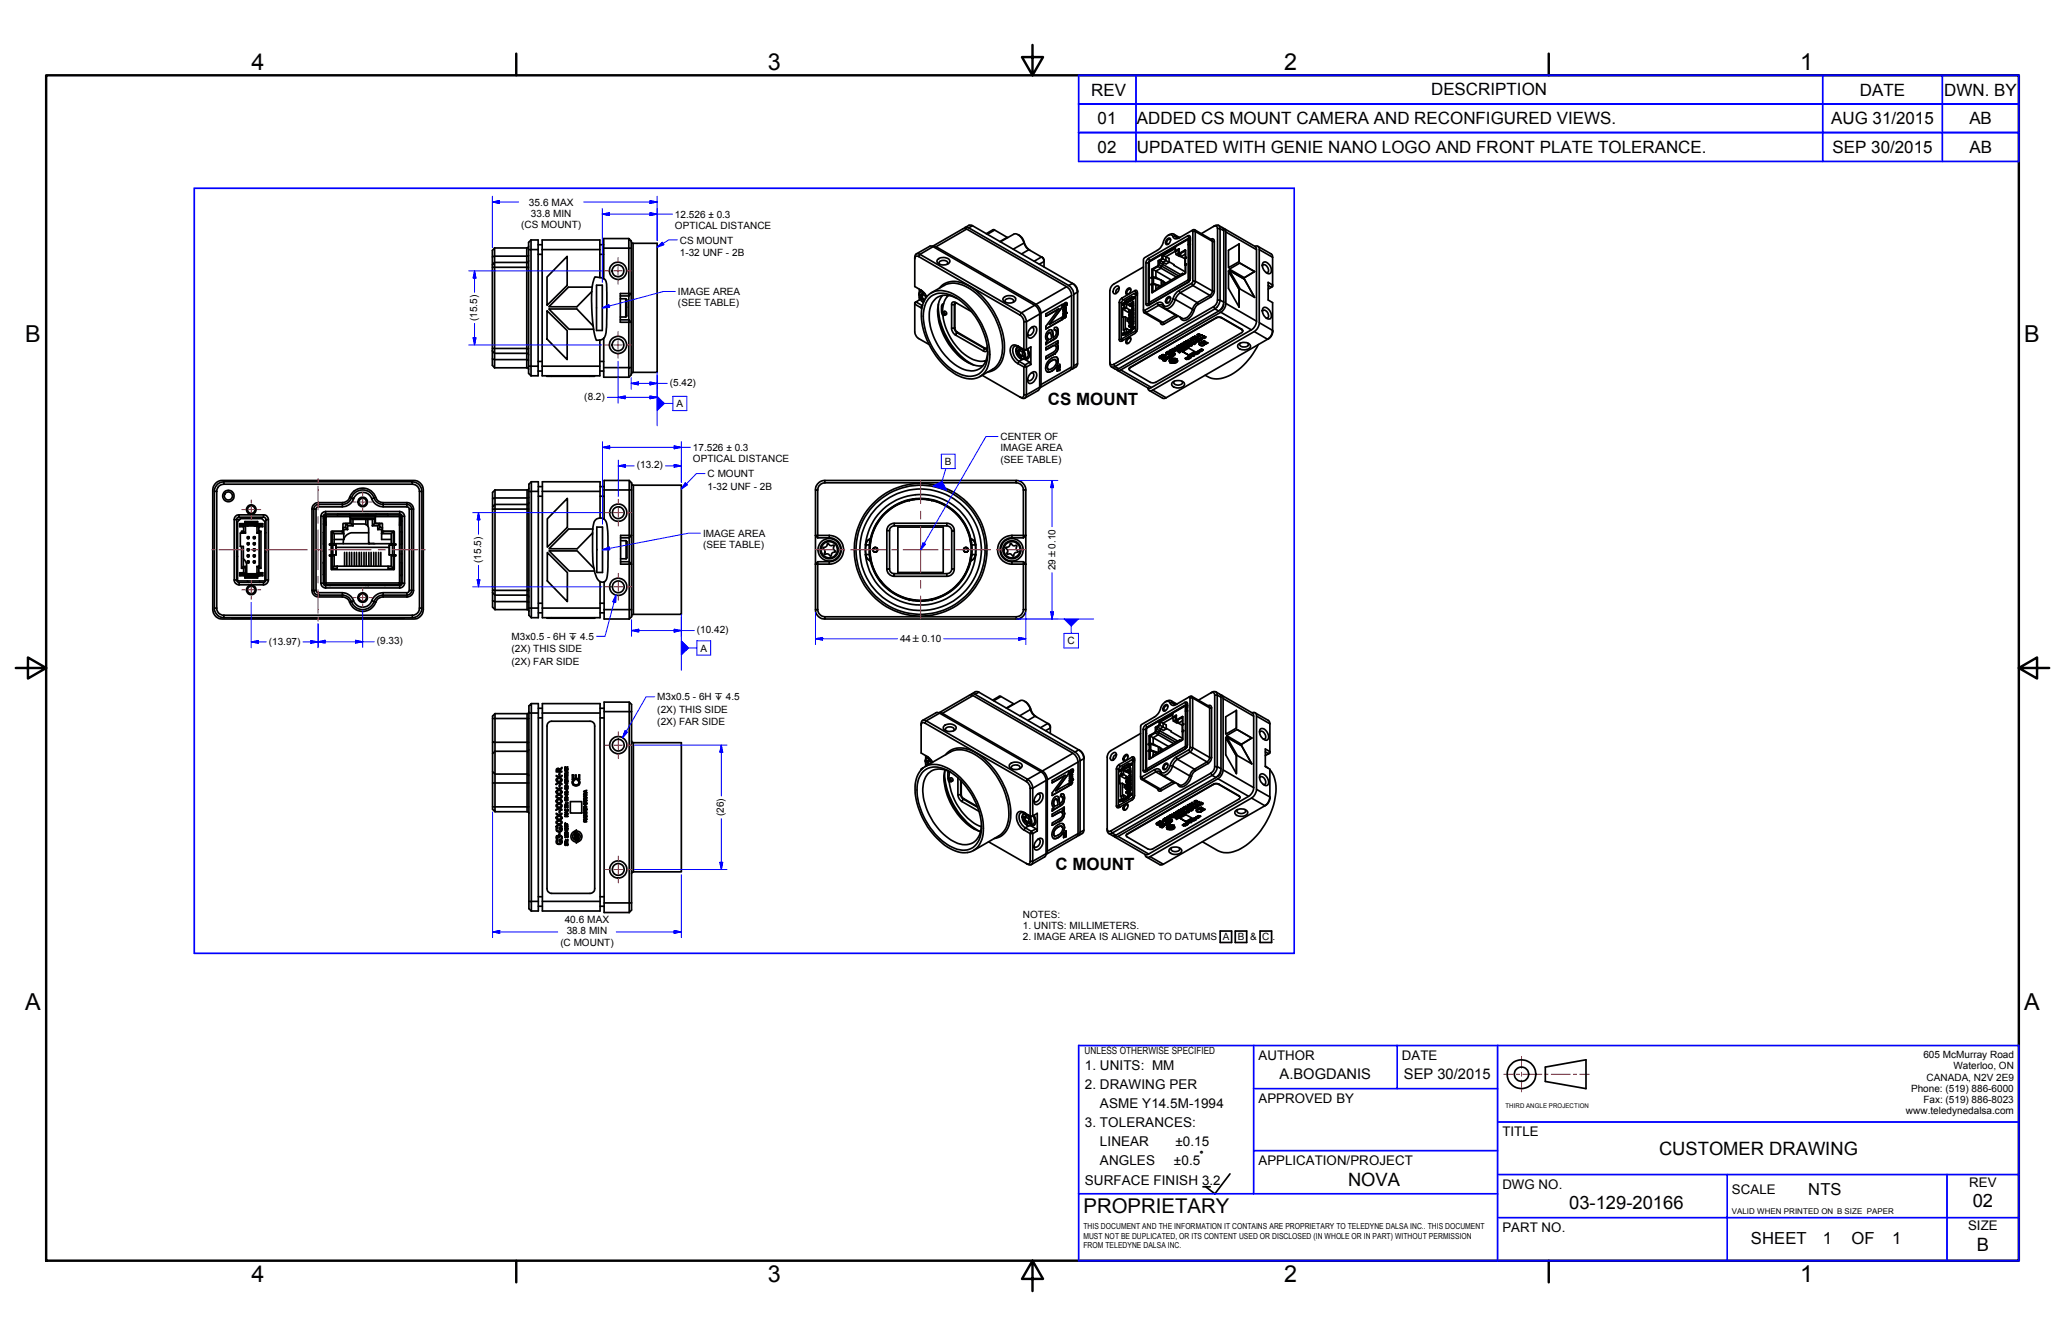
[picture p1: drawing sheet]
<svg xmlns="http://www.w3.org/2000/svg" width="432mm" height="279mm" viewBox="0 0 432 279" stroke-linecap="round" stroke-linejoin="round" font-family="sans-serif">
<defs><g id="words">
<g font-size="4.9">
<text x="52.6" y="14.7">4</text>
<text x="160.6" y="14.7">3</text>
<text x="268.5" y="14.7">2</text>
<text x="376.4" y="14.7">1</text>
<text x="5.3" y="71.6">B</text>
<text x="423.3" y="71.6">B</text>
<text x="5.3" y="211.3">A</text>
<text x="423.3" y="211.3">A</text>
<text x="52.6" y="268.1">4</text>
<text x="160.6" y="268.1">3</text>
<text x="268.5" y="268.1">2</text>
<text x="376.4" y="268.1">1</text>
</g>
<text font-size="4.3" x="226.5" y="253.6">PROPRIETARY</text>
<text font-size="4" x="251" y="243.7">°</text>
<g font-size="3.8">
<text x="346.9" y="241.4">CUSTOMER DRAWING</text>
<text x="281.9" y="248">NOVA</text>
<text x="328.1" y="252.9">03-129-20166</text>
<text x="412.5" y="252.5">02</text>
<text x="413.4" y="261.6">B</text>
</g>
<g font-size="3.5">
<text x="228.2" y="20.2">REV</text>
<text x="299.3" y="20">DESCRIPTION</text>
<text x="388.9" y="20">DATE</text>
<text x="406.5" y="20.1">DWN. BY</text>
<text x="229.5" y="26">01</text>
<text x="237.7" y="26">ADDED CS MOUNT CAMERA AND RECONFIGURED VIEWS.</text>
<text x="382.9" y="26">AUG 31/2015</text>
<text x="411.8" y="26">AB</text>
<text x="229.5" y="32">02</text>
<text x="237.7" y="32">UPDATED WITH GENIE NANO LOGO AND FRONT PLATE TOLERANCE.</text>
<text x="383.2" y="32">SEP 30/2015</text>
<text x="411.8" y="32">AB</text>
<text x="219.1" y="84.7">CS MOUNT</text>
<text x="220.7" y="181.9">C MOUNT</text>
<text x="378.1" y="249.9">NTS</text>
<text x="366.1" y="260.1">SHEET</text>
<text x="381.2" y="260.1">1</text>
<text x="387.1" y="260.1">OF</text>
<text x="395.7" y="260.1">1</text>
</g>
<g font-size="3.1">
<text x="267.6" y="225.7">A.BOGDANIS</text>
<text x="293.6" y="225.7">SEP 30/2015</text>
</g>
<g font-size="2.8">
<text x="263.1" y="221.6">AUTHOR</text>
<text x="293.1" y="221.6">DATE</text>
<text x="226.8" y="223.7">1. UNITS: MM</text>
<text x="226.8" y="227.7">2. DRAWING PER</text>
<text x="230" y="231.7">ASME Y14.5M-1994</text>
<text x="263.1" y="230.6">APPROVED BY</text>
<text x="226.8" y="235.7">3. TOLERANCES:</text>
<text x="230" y="239.7">LINEAR</text>
<text x="245.8" y="239.7">±0.15</text>
<text x="314.2" y="237.6">TITLE</text>
<text x="230" y="243.7">ANGLES</text>
<text x="245.5" y="243.7">±0.5</text>
<text x="263.1" y="243.6">APPLICATION/PROJECT</text>
<text x="226.8" y="247.7">SURFACE FINISH 3.2</text>
<text x="314.2" y="248.6">DWG NO.</text>
<text x="362.1" y="249.6">SCALE</text>
<text x="411.8" y="248.2">REV</text>
<text x="314.2" y="257.6">PART NO.</text>
<text x="411.5" y="257.3">SIZE</text>
</g>
<g font-size="2.1">
<text x="109" y="47.7">(CS MOUNT)</text>
<text x="110.6" y="43">35.6 MAX</text>
<text x="111" y="45.4">33.8 MIN</text>
<text x="141.1" y="45.6">12.526 ± 0.3</text>
<text x="141.1" y="47.9">OPTICAL DISTANCE</text>
<text x="142.2" y="50.9">CS MOUNT</text>
<text x="142.2" y="53.6">1-32 UNF - 2B</text>
<text x="141.8" y="61.7">IMAGE AREA</text>
<text x="141.8" y="64.1">(SEE TABLE)</text>
<text x="99.8" y="67.1" transform="rotate(-90 99.8 67.1)">(15.5)</text>
<text x="122.2" y="83.7">(8.2)</text>
<text x="140.1" y="80.8">(5.42)</text>
<text x="141.5" y="85.1">A</text>
<text x="144.9" y="94.3">17.526 ± 0.3</text>
<text x="209.2" y="92.1">CENTER OF</text>
<text x="209.2" y="94.4">IMAGE AREA</text>
<text x="133.2" y="98">(13.2)</text>
<text x="144.9" y="96.7">OPTICAL DISTANCE</text>
<text x="148" y="99.8">C MOUNT</text>
<text x="197.6" y="97.3">B</text>
<text x="209.2" y="96.8">(SEE TABLE)</text>
<text x="148" y="102.4">1-32 UNF - 2B</text>
<text x="147" y="112.3">IMAGE AREA</text>
<text x="100.6" y="117.7" transform="rotate(-90 100.6 117.7)">(15.5)</text>
<text x="147" y="114.6">(SEE TABLE)</text>
<text x="220.7" y="119.3" transform="rotate(-90 220.7 119.3)">29 ±0.10</text>
<text x="56.2" y="134.8">(13.97)</text>
<text x="78.8" y="134.7">(9.33)</text>
<text x="107" y="133.8">M3x0.5 - 6H ↧ 4.5</text>
<text x="107" y="136.4">(2X) THIS SIDE</text>
<text x="145.7" y="132.4">(10.42)</text>
<text x="146.5" y="136.3">A</text>
<text x="188.2" y="134.3">44 ±0.10</text>
<text x="223.2" y="134.7">C</text>
<text x="107" y="139.1">(2X) FAR SIDE</text>
<text x="137.4" y="149.1">(2X) THIS SIDE</text>
<text x="137.4" y="146.5">M3x0.5 - 6H ↧ 4.5</text>
<text x="137.4" y="151.7">(2X) FAR SIDE</text>
<text x="151.4" y="170.7" transform="rotate(-90 151.4 170.7)">(26)</text>
<text x="213.9" y="191.9">NOTES:</text>
<text x="117.2" y="197.8">(C MOUNT)</text>
<text x="118.1" y="193">40.6 MAX</text>
<text x="118.5" y="195.4">38.8 MIN</text>
<text x="213.9" y="194.3">1. UNITS: MILLIMETERS.</text>
<text x="213.9" y="196.6">2. IMAGE AREA IS ALIGNED TO DATUMS A</text>
<text x="258.8" y="196.6">B &amp; C .</text>
<text x="226.8" y="220.5">UNLESS OTHERWISE SPECIFIED</text>
<text x="402.2" y="221.3">605 McMurray Road</text>
<text x="402.9" y="226">CANADA, N2V 2E9</text>
<text x="408.5" y="223.6">Waterloo, ON</text>
<text x="398.5" y="233.1">www.teledynedalsa.com</text>
<text x="399.6" y="228.3">Phone: (519) 886-6000</text>
<text x="402.2" y="230.7">Fax: (519) 886-8023</text>
</g>
<g font-size="1.7">
<text x="226.5" y="257.1">THIS DOCUMENT AND THE INFORMATION IT CONTAINS ARE PROPRIETARY TO TELEDYNE DALSA INC.. THIS DOCUMENT</text>
<text x="362.1" y="253.9">VALID WHEN PRINTED ON B SIZE PAPER</text>
<text x="226.5" y="259">MUST NOT BE DUPLICATED, OR ITS CONTENT USED OR DISCLOSED (IN WHOLE OR IN PART) WITHOUT PERMISSION</text>
<text x="226.5" y="261">FROM TELEDYNE DALSA INC.</text>
</g>
<text font-size="1.4" x="314.8" y="231.6">THIRD ANGLE PROJECTION</text>
</g></defs>
<g fill="none" stroke="#000" stroke-width=".36">
<path d="M103 55.4v17.5h.4M103.4 51.9l-.4 .5v1.3l.4-.1h6.8M103.4 51.9v21M103.4 51.9h6.8M110.2 51.9v1.7M110.2 53.6v1.3h-6.8l-.4 .5v-1.7M110.5 55.9h-.3v17h-6.8M110.5 54.5l-.1 .3-.2 .1v1h-7.2M110.5 51.5l-.1 .3-.2 .1M110.5 52.2v24.4M110.5 52.2h.5v24.4h1.5M110.5 53.4l-.3 .2"/>
<path d="M111 50.2h1.5v2M111 50.2l-.5 .5v1.5M111 50.2v2h1.5M112.5 52.2v24.4M112.5 51.2h.9M112.5 53.2h.9M113.4 52.2v-2h12v2M113.4 52.2v24.4M113.4 52.2h12M118.6 53.6v6.1l-4.2 4.2v-6zM124.7 59.6h1.2v9.5h-1.2zM125.4 51.2h.8"/>
<path d="M125.4 58l.8 .3M125.4 53.2h.8M125.4 58l-1-.1-.6 2.1M125.4 52.2v5.8M126.2 58.3a1.71 1.71 0 0 1 .7 1.7l-.1 9.1a2.46 2.46 0 0 1-.6 1.6M131.5 49.9h-5.3v8.4M132 50.5v.2a.68 .68 0 0 1 .4 .9v26.3M132 51.9v-1.5l-.5-.5v2h-5.3M132 51.9h-.5v10M132 51.9v9.5M132.4 50.9h5v27h-5M191.6 53.1l2.9-1.7 .4 .1 21.5 12.3a2.43 2.43 0 0 1 1 1.9"/>
<path d="M192.1 53.6l.3-.4a.65 .65 0 0 0-.8-.1 .65 .65 0 0 0-.3 .7v6.1l1.7 1.1 .8 1.1M192.1 53.6l21.2 12.3M192.1 53.6h-.6l-.2 .5M195.1 51.6l-2.7 1.6 21.2 12.2-.3 .5M196.1 54.2a1.69 1.69 0 0 1 2.5 .4 1.6 1.6 0 0 1-2.5 .4l-.2-.3zM196.5 55.3a.55 .55 0 0 1 0-.7 .55 .55 0 0 1 .6-.1 .7 .7 0 0 1 1 .6l-.1 .2M202.1 47.9l-6.4 3.7M202.6 47.6l-.6-.1-.4 .3M202.6 47.6l20.9 12.1M203.3 47.2l-.7 .4M203.3 47.2l21 12.1a2.37 2.37 0 0 1 1 1.8 1.77 1.77 0 0 0-1-1.8l-.8 .4M203.3 47.2l-.5-.1-1 .5"/>
<path d="M206.2 48.9l1.7-.9 2.8 1.7M208 48.1l-1.5 .9M209.2 50.6l2.7-1.6a1.82 1.82 0 0 1 2.1 1.5l.1 .3-2.2 1.3M210.6 49.6l-1.5 .9M212.9 49.1a3 3 0 0 1 1.5 2.1l.3 .6 .7 .6M214.1 50.7a2.17 2.17 0 0 0 1 1.5M215.1 52.2l-1.5 .9M215.1 52.2l2.7 1.5-1.5 .9M217.3 55.2l1-.5-.1-.6-.4-.4 .5 .5v1.6M223 60l-6.4 3.6M223.5 59.7a2.53 2.53 0 0 1 1 1.9M239.1 55.8l-6.2 3.6-.7 .9-.1 15.8a.67 .67 0 0 0 .3 .6 .67 .67 0 0 0 .8 0l-.3-.5"/>
<path d="M239.6 55l.7 .1M239.6 55v8.5M240.2 54.1l.3 .5M240.2 54.1l-.4 .4-.2 .5M240.3 55.9l-.1 7.5M240.3 55.9v7.4M240.7 59.4l.1 .1M240.7 58l.1 .1M240.7 59.4v.2M240.7 58v.2M240.8 59.5l-.1 .1M240.9 57.9l.1 .1"/>
<path d="M240.9 59.5h.1M240.9 56.4h.1M240.9 59.5v1.7M240.9 57.9l-.2 .1M240.9 59.5l-.2 .1M240.9 59.3l.1 .1M240.9 59.3l-.2 .1M240.9 58v1.3M240.9 59.4v.1M240.9 56.3h.1M241 59.4h.2M241 59.4l-.2 .1"/>
<path d="M241.1 59.5l.6 .1M241.1 56.3v1.6M241.1 59.5h-.2M241.1 57.9l.6 .1M241.1 56.3l.6 .4M241.1 57.9l-.2 .1M241.2 59.4l1.5 .5M241.2 58.1l-.5 .1M241.2 59.3h-.3M241.2 59.3v.1M241.2 58.1v1.2M241.2 58.1l1.6 .5"/>
<path d="M241.2 59.3l1.5 .5M241.7 59.6l.7 .4M241.7 56.7l3.2 1.8M241.7 56.7v1.3M241.7 59.6v.8M241.7 58l1 .5M242.1 55.6h.1M242.1 55.7l-1 .6M242.1 55.7l.7 .4-1.1 .6M242.1 55.6v.1M242.2 54.6h.1M242.2 55.5h.1"/>
<path d="M242.2 54.5h.1M242.6 54.5v.4l-.3 .2M242.6 54.9l.6 .4-.4 .3-.5-.3M242.8 58.6l.4 .2M242.8 58.6v1.2M242.9 54.1h.1M243 54l.1 .1M243 54l-.8 .5-.1 1.1-1.2 .7v1.6M243 54v-.8l-2.7 1.6v1.1M243 53.1l-2.7 1.7M243.1 53.3l-.1 .8-.7 .5-.1 1-1.3 .8v1.6l-.2 .2M243.1 53.2l2.7-1.5-2.7 1.6"/>
<path d="M243.1 53.1v.2M243.1 53.1v.1M243.2 53.5v.6M243.2 53.5l.6 .2M243.2 54.1l-.6 .4 .6 .3M243.2 54.1l.6 .4M243.2 58.8v.8M243.2 58.8l.3 .6M243.2 54.8v.5l3.7 2.1M243.2 54.8l.6 .4 .7-.3M243.3 58.9l.5 .3M243.8 53.7l.7 .4v.8"/>
<path d="M243.8 53.7v.8M243.8 54.5l.7 .4M243.8 54.5l-.6 .3M244.1 49.9a.38 .38 0 0 1 .6 0 .38 .38 0 0 1 0 .5 .68 .68 0 0 1-.9 .7l-.1-.5zM244.2 49.2a.97 .97 0 0 1 1-.3 .97 .97 0 0 1 .8 .8l.4 .1 .4-.2M244.5 54.7l3.4 2.2M244.8 50.2a.43 .43 0 0 0-.5-.2 .43 .43 0 0 0-.3 .5v.4l.3 .1M245.3 49.5l.3 .4h.7l3.3-1.9 .3 .3v10.9l-.5 .5-2.8 1.7-.6 .7-.2 .5M245.5 49l1.2 .7M245.8 51.7l-2.7 1.5M245.8 52.5l-2 1.2M245.8 51.6l-2.7 1.5"/>
<path d="M245.8 52.4h.1M245.8 51.9l-2.6 1.6M245.8 52.6l.6-.3v.4h.1M245.8 52.6l.2 .6M245.8 51.8l-2.7 1.5M245.8 51.6v1M245.8 52.4l.1 .1M246 53.2l.6 .4 .2-.1M246.4 52.7l.1 .7M246.4 49.8l-.6-.4-.5 .1a.73 .73 0 0 0-.7-.4 .73 .73 0 0 0-.7 .3l-.4 .7a3.6 3.6 0 0 1-1.5 2.3l-2.6 1.5-.3 .3v10.6l.1 .1h.2M246.4 57.7l-3.6-2.1v.5l3.2 1.8M246.4 53l-.4 .2"/>
<path d="M246.5 52v.1M246.5 52l-.7 .4M246.5 53.4l.5 .2M246.5 52.1l-.6 .4M246.5 52.1l.1 .9 1.2-.7M246.6 53h.1M246.7 53h.1M246.8 53l.2 .7M246.8 53l1.1-.6v1.6M246.9 53.2l-.4 .2M247 53.7l.8 .4M247.5 57.3l-.2-.1-5.6 3.3v.2l-.6 .3v-1.5"/>
<path d="M247.8 55.5l.1 1.6-.6 .3v-.2M247.8 52.3h.1M247.9 54.1l-.1 1.3M247.9 55.5h-.1M247.9 53.9h.1M247.9 52.3l-1.2 .7M247.9 53.9l.2-.1-.2 .3v1.2l.2-.1-.2 .3M247.9 55.5l-.1 1.7-6.9 4M247.9 52.3v1.6M247.9 53.1l-.9 .6M247.9 54h.1M247.9 55.4h.1"/>
<path d="M247.9 55.4v-.1l-.1 .2M247.9 53.9v.1M248 53.8h.1M248 55.2l-.1 .2M248 53.9v.1M248 55.3v.1M248.1 53.9h-.2M248.4 49.3l.2 .5 .3 .1-.1-.1h-.2l-8.3 4.8-.1 .3v8.7l.2 .1-.2-.2h-.6M248.4 49.3h.4l.1 .3v8.6l-.1 .5-.4 .4-8.2 4.8h-.4l-.2-.4M248.4 49.3l-8.2 4.8M248.5 58.5v.1M248.5 51.2h.3"/>
<path d="M248.5 50.1h.1M248.5 58.5h.3M248.5 58.5l.1 .4M248.5 50.1v1.1M248.5 50.1l-2.7 1.5M248.5 51.2v7.3l-8.2 4.8M248.5 49.9l-2.7 1.7M248.5 58.6h.3M248.5 50h.1zM248.5 58.6l.1 .2M248.5 50.1v1M248.5 50.1l.1 .1"/>
<path d="M248.6 50.2l.3 .1M248.6 50.2h-.1M248.6 50.9v.2M248.6 51.1h.1M248.6 58.9l-8.1 4.7-.2-.3M248.6 58.8h.1M248.6 49.9v.1M248.6 50l.3 .1M248.6 49.9l-.1 .2M248.6 50l.3 .2M248.6 49.9l.3 .1h-.1M248.7 50.9v.1"/>
<path d="M248.7 50.9l.2 .1M248.7 50.9h-.1M248.7 51.1h.1M248.7 51l.2 .1M248.7 51v.1M248.8 58.6h.1M248.8 51.1h-.2M248.8 51.1h.1M248.8 58.6l-.2 .2M248.8 51.1v.1M248.8 51.1l.1 .1M248.8 51.1v7.4"/>
<path d="M248.9 50.4l-.3-.1v.6M249.2 59.3l.2 .4 3.6 2.1 .4-.4 .1-.5h.4M249.2 48.3l.1-.1 .1 .2v10.4h.5l3.6 2.1v-10.4h.4M249.4 58.8l-.2 .5-2.7 1.5 .3 .4 3.5 2.1 2.7-1.5 .2 .3M249.8 48l3.6 2.1 .1 .4-3.6-2.1h-.5M253.2 50h.4l.3 .5M253.8 47.3l-2.6 1.6M253.8 47.3h.5l.3 .5M253.8 47.3a.74 .74 0 0 1 .8-.2 .74 .74 0 0 1 .5 .7l.8 .5M253.9 50.5v10.4M254.6 47.8h.5v15l.8 .4M254.6 47.8v15"/>
<path d="M254.8 47.1l.9 .6 .2 .6M255.8 47.8l.4 .2 .1 .5v15a2.22 2.22 0 0 1-1 1.8M255.9 48.3v14.9M256 47.8l6.4 3.7M256.3 48.5l6.4 3.7M256.9 52.3l2.2-1.3v3.7l-2.2 1.3zM256.9 56.7l2.2 3.8v3.7M256.9 56.7l2.2 3.8v3.7l-2.2-3.9zM257.1 56.3l2.1-1.3 3.1 1.8-2.1 1.3zM259.1 51v3.7M259.2 55l3.1 1.8M260.2 58.4l-3.1-1.8 2.2 3.9 3 1.7"/>
<path d="M260.2 58.4l2.1 3.8M262.4 51.5a.62 .62 0 0 1 .7 .1 .62 .62 0 0 1 .2 .6v15.3a2.27 2.27 0 0 1-1 1.8l-21.3 12.3a.62 .62 0 0 1-.6 .1 .62 .62 0 0 1-.4-.6M262.4 51.5l.3 .7v15M263 51.5l2.8 1.6 .2 .3 .1 .4M263.3 52.2l2.8 1.6M263.9 55.6a.56 .56 0 0 1 .6-.2 .56 .56 0 0 1 .5 .4 .63 .63 0 0 1 .3 .7 .63 .63 0 0 1-.5 .5M264.1 54.9a1.36 1.36 0 0 1 1.7 1.4 .67 .67 0 0 1-.3 .9 .67 .67 0 0 1-.9-.3 1.66 1.66 0 0 1-.5-2zM265.2 59.7l.7 .4M266.1 53.8v6.1l-.2 .2M103 72.9v.5M103 73.4v3l.4 .5M103 73.4l.4 .5h6.8"/>
<path d="M103 75.1l.4 .1M103.4 75.2v1.7M103.4 76.9h6.8M103.4 72.9v2.3M110.2 73.9l.2 .1 .1 .3M110.2 73.9v1.3h-6.8M110.2 76.9l.2 .1 .1 .3M110.5 75.3l-.3-.1v1.7M110.5 72.9h-.3v1M110.5 76.6v1.5l.5 .5M110.5 76.6h.5v2M112.5 76.6v2h-1.5"/>
<path d="M112.5 75.6h.9M112.5 77.6h.9M113.4 76.6h12M114.3 78.6v.1h1M114.4 65l4.2 4.1v6.1l-4.2-4.3zM115.3 78.7h8M115.3 78.6v.1M123.3 78.6v.1M123.7 61v3.4l.3 3.8M123.8 60l-.1 1M123.8 60h-4.9l-4.1 4.2h5.8l3.1-3.2M124 68.2l.1 .7"/>
<path d="M124 68.2l-3.4-3.6h-5.8l4.2 4.3h5.1M124.1 68.9l.6 2.3 .7-.1M124.3 78.6v.1h-1M125.4 75.6h.8M125.4 77.6h.8M125.4 71.1v7.5h-12v-2M126.2 70.7l-.8 .4M126.2 70.7v8.2h5.3M129.7 61.9h1.8M129.7 62.5h1.2M129.7 66.3h1.2M129.7 66.9h1.8"/>
<path d="M130.9 62.5v3.8M130.9 62.5a2.14 2.14 0 0 1 .2 1.7v.7a1.76 1.76 0 0 1-.2 1.4M131.5 61.9v5M131.5 66.9v10h-5.3M131.5 66.9l.5 .5M132 61.4h-2.3v6h2.3M132 61.4v6M132 76.9v1.5l-.5 .5M132 76.9h-.5v2M132 67.4v9.5M132 61.4l-.5 .5M132.4 77.9l-.4 .4"/>
<path d="M192.2 60.5v.7M192.2 62.1v.6M192.4 62.6l-.9 .5 1.4 .8M192.5 61.6l-.1 .1M192.6 64.3l-1.3-.7 .2-.5-.2 .2v6.3l.6 1.1 2.4 1.4M192.6 64.3l.2 .1M192.6 60.7v.2M192.6 62.3l-.2-.8a.27 .27 0 0 0 .3 .1 .27 .27 0 0 0 .2-.3l.3 .4a.4 .4 0 0 1 .4 .3 .4 .4 0 0 1-.1 .4M192.7 60.7v.1M192.7 61.6l.1 .1M192.7 60.7l-.3 .2M192.8 61.7l.1 .3-.4 .4 .5 .4 .2 .3"/>
<path d="M192.8 61.7l-.3 .1M192.8 62.2l.1 .2-.3 .1M192.8 62.1l-.3 .3M192.8 60.9a.66 .66 0 0 0-.6 .8M192.9 62.4h.1l-.3 .2M192.9 61.3h-.1M192.9 63.8l-.3 .5M193 61.4l-.2 .1M193 62.4l.3 .3-.2 .2M193 61.4l-.3 .2M193.2 63h-.1M193.3 62.7h.1"/>
<path d="M193.4 61.5a.67 .67 0 0 0-.6-.5 .67 .67 0 0 0-.6 .6 2.1 2.1 0 0 0 .9 1.7v-.1M193.8 62a4.4 4.4 0 0 1 5.6-.5 15.5 15.5 0 0 1 7.6 13.3 4.4 4.4 0 0 1-2.9 4.3 6.6 6.6 0 0 1-5.8-1.9 15.8 15.8 0 0 1-5.6-12.3l.4-1.6zM194.4 62.3a4.4 4.4 0 0 1 5.5 0 14.5 14.5 0 0 1 6.6 12.5 3.8 3.8 0 0 1-5 3.7 12.6 12.6 0 0 1-7.1-7 10.6 10.6 0 0 1-.8-8.1zM194.7 61.2l2.7-1.5a5.6 5.6 0 0 1 6.1 1.1 15.4 15.4 0 0 1 6 13.1 4.5 4.5 0 0 1-2 3.3l-2.6 1.6M196.1 64.7a15.1 15.1 0 0 0 6.4 11.2M196.2 63.6a14.8 14.8 0 0 0 7.4 12.7M196.4 60.3a4.2 4.2 0 0 1 5.4-.9 15.8 15.8 0 0 1 8 10.9 7.1 7.1 0 0 1-1.2 6.5l-.7 .6-1.4 .4M197.1 61.8a6.9 6.9 0 0 0-.5 6.4 12.8 12.8 0 0 0 6.6 8l1.5 .3h.9M197.1 65.1l-.2 .2 .2 .7M197.1 65.5a12.2 12.2 0 0 0 6.4 9.7l1.4 .4 1.3-.2M197.2 65.3l.3-.2a.43 .43 0 0 1 .4 .7l-.4 .1M197.2 65.3a.32 .32 0 0 1 .4 .2 .32 .32 0 0 1-.2 .4l-.3-.3z"/>
<path d="M197.2 63.8l-.3 .2M197.3 63.5l-.2 .1-.2 .4v1.3M198.2 61.8l-.2 .3M198.3 61.8a4.5 4.5 0 0 0-1.2 3.6M199.7 68.6l.1 .5 .4 .4M199.7 63.6v5M199.7 63.6l-.1 5h.1M199.8 63.4l-.1 .2M200.1 63.4h-.4l-.1 .3h-.6M200.1 62.4a3.6 3.6 0 0 0-5.2 1 9.2 9.2 0 0 0 .8 8.1 11 11 0 0 0 6.5 5.9 3.4 3.4 0 0 0 4.3-3.3v-.6M200.2 69.5l5.8 3.4M200.2 69.5l-.1 .1 5.8 3.3-.3 .5-5.8-3.3-.5-.5-.3-1h.6v.4l.5 .6-.3 .5"/>
<path d="M203.2 65.2l-3.6-2h-.4l-.2 .3v5.1M205.4 78.5l7.9 4.5M206 72.9h.4M206.1 75.5h-.3M206.5 72.5l-.2 .9-.3 .1-.4-.1M206.5 72.6l-.2 .3h-.4h.1M209.8 62.3a1.84 1.84 0 0 1 2.6 .1 1.16 1.16 0 0 1-1.7 1 .79 .79 0 0 1-.9-1.1zM210.3 63.2l-.1-.1a.88 .88 0 0 1 1.4-.6l.4 .3-.2 .4M212.6 72.9a1.44 1.44 0 0 1 1.6 1.8 .7 .7 0 0 1-.7 .4 .7 .7 0 0 1-.6-.5 1.48 1.48 0 0 1-.3-1.7zM212.7 72.4v.2l.3-.1M212.8 73.3h-.2M212.8 72.4v.1"/>
<path d="M212.8 73.9l-.2-.7 .4 .1 .2-.3 .3 .4a.36 .36 0 0 1 .4 .2 .36 .36 0 0 1-.1 .5l.2 .4M212.8 76l1.3 .8M212.9 72.4v.1M213 73.3v.1M213 73.4l.1 .4-.3 .1a.27 .27 0 0 0 0 .3 .27 .27 0 0 0 .3 .1l.4 .5a.28 .28 0 0 1 .2-.3 .28 .28 0 0 1 .3 .1v-.1M213 73.4l-.3 .1M213 73.9l.1 .2-.2 .1M213.1 72.5a.85 .85 0 0 0-1.1 0 .85 .85 0 0 0-.2 1.1 2.75 2.75 0 0 0 1.3 2l1.3 .7M213.1 75.6l-.3 .4M213.1 73.8l-.4 .2M213.1 74.1h.1l-.2 .2M213.2 73h-.1"/>
<path d="M213.2 72.6a.64 .64 0 0 0-.8 .8M213.2 74.1l.4 .3-.3 .1M213.3 73.1l-.2 .1M213.3 73.1l-.3 .2M213.3 65.9l.6 .7 .2 .7M213.5 74.6l-.1 .1M213.6 74.4v.1M213.7 72.9a1.58 1.58 0 0 1 .4 2.2h-.3l-.5-.2M213.8 75.1l-.7 .5M213.9 74.3h.1M213.9 74.3l-.3 .2M214 74.4l-.2 .1"/>
<path d="M214 74.5v.1M214.1 76.8h.5M214.1 67.3v5.8h.5M214.1 76.8v5.8M214.3 75h.7M214.4 76.3l.2 .5M214.4 76.3l-.3 .5M214.6 73.1l1-.6v3.7M214.6 73.1l-.2 .2-1.6-.9a1.02 1.02 0 0 0-1.3-.1 1.02 1.02 0 0 0-.3 1.3 3.5 3.5 0 0 0 1.6 2.4M214.6 76.8v5.8h-.5M214.9 72.9a1.58 1.58 0 0 1 0 2.2l-.7-.1M215 74.1l-.3-1.1a1.36 1.36 0 0 1 .1 1.7l-.7 .4 1.2 .6"/>
<path d="M215.3 78.3a.75 .75 0 0 1 .7-.6 .75 .75 0 0 1 .8 .5 1.7 1.7 0 0 1-1.6 2 1.33 1.33 0 0 1 .1-1.9zM215.5 68.6a.72 .72 0 0 1 1.1-.2 .72 .72 0 0 1 .1 1 1.35 1.35 0 0 1-1.6 1.2 1.57 1.57 0 0 1 .4-2zM215.6 76.2l-1 .6M215.6 76.2l-.3-.5-.9 .6M215.7 68.5a.55 .55 0 0 1 .5 .3 .55 .55 0 0 1-.2 .7 .7 .7 0 0 1-1.1 .5v-.2M215.7 78a.56 .56 0 0 1 .5 .3 .56 .56 0 0 1-.2 .7 .65 .65 0 0 1-.4 .6 .65 .65 0 0 1-.7-.3M216.4 63.8l-2.8 1.6a2.52 2.52 0 0 1 1 1.9h-.5M217.4 65.7v15.3M217.4 65.7l-2.8 1.6v5.8M217.7 65.5v14.9M218.7 66.1v-.5l3.4-2v.6l-2.7 3.6M219 76.8l.2 .4"/>
<path d="M219.3 69.6a.33 .33 0 0 1 .4 0 .33 .33 0 0 1 .1 .4v.3a.48 .48 0 0 1 0 .5 .48 .48 0 0 1-.5 .2l-.3-.5v-.4zM219.4 69.6l-.4 .6 .2 .8M219.6 69.6h-.2M219.9 69l.2 .3M219.9 75.4l.3-.1a.51 .51 0 0 1 .7 .1 .51 .51 0 0 1 0 .7 1.64 1.64 0 0 1-1.8 1.1l-.1-.4M219.9 75.4a1.68 1.68 0 0 0-.9 1.4M219.9 75.4l-.7 .6-.2 .8M220 77.6l-.6 .2h-.4M220.1 69.3v.4M220.1 69.3a.51 .51 0 0 0-.5-.4 .51 .51 0 0 0-.5 .4 1.43 1.43 0 0 0-.1 2l-.3 .3v.5l1.6-1.1M220.1 69.7l.2 .8M220.2 74.1h.1"/>
<path d="M220.3 70.5h.1a1.08 1.08 0 0 0 .3-1.5h-.3l.1-.5a.61 .61 0 0 1 .7 .1 .61 .61 0 0 1 .1 .7 1.58 1.58 0 0 1-1 1.7M220.3 71l-1.6 1.1M220.4 69h.3M220.6 73.9l-.4 .2M220.7 75.2l-.8 .2M220.7 72.2l-.5 .1-1.5 .9M220.9 71.9l.2 .2 .2 .5M220.9 74.7l.3 .3 .1 .5M221 68.5a1.75 1.75 0 0 1-.7 2.5M221 72l.3 .6M221.2 71.7v-.5l-2.5 1.5v.5l1.7-1a.44 .44 0 0 1 .5 .2 .44 .44 0 0 1-.1 .6l-.6 .7-1.5 .8v.5l1.5-.9M221.2 71.7l-.3 .2"/>
<path d="M221.2 77.2l-.1 .1M221.2 77.2l.4-.5-.5 .3 .4-.1-.4 .5 .4-.1-.4 .3 .5-.3v-.1l-.5 .1M221.3 75.5a.74 .74 0 0 0-.5-.8 .74 .74 0 0 0-.9 .2 2 2 0 0 0-.9 2.9h.4l.6-.2M221.3 72.6a1.56 1.56 0 0 1-.7 1.3M221.3 75.5a2.6 2.6 0 0 1-1.3 2.1M221.3 75.5a2.54 2.54 0 0 1-1.3 2.1M221.3 72.6l-.3 .9-.4 .4M221.4 64.6l-2.7 1.5M221.4 64.6l-2.7 3.6v.6l3.4-2M221.5 76.9l-.4 .2M221.5 77.3l-.4 .1M221.5 76.5l-.4 .3"/>
<path d="M221.5 76.5l.1 .2M221.6 76.7v-.5l-.1 .2-.4 .4M221.6 76.2v.5M222.1 63.6v.6l-2.7 3.6M222.1 66.3v.5M222.1 66.8v-.5l-2.7 1.5M222.4 66.4v.1M222.4 64v.1M222.4 64.7v.2M222.4 66.5l.1 .1M222.4 64.9l-.1 .1M222.5 66.6h-.2"/>
<path d="M222.5 63.7l-.1 .3M222.6 66l-.2 .4M222.6 66v.5l.3-.2M222.6 64.4l-.2 .3M222.6 64.4v.4M222.7 64.3l.1 .1-.1 .3zM222.7 64.1l-.3 .2M222.7 63.5l-.2 .2M222.7 64.1v-.3l-.3 .3M222.7 63.5h.3l-.1 .5a.36 .36 0 0 0 .2-.6 .36 .36 0 0 0-.6 .1l-.2 .3 .1 .5M222.8 65v.3l-.5 .4M222.8 65l-.5 .3v-.2l.6-.3v.5l-.6 .4"/>
<path d="M222.8 65l-.5 .3M222.8 66l-.1 .3v-.3M222.8 64.3h-.1v.4M222.8 66h-.1M222.8 66.3l.1-.3a.47 .47 0 0 0-.5 .1 .47 .47 0 0 0-.1 .5M222.8 66.3h.1M222.8 64.6l-.2 .2M222.8 64.2l.1 .2M222.8 65.9l.1 .4M222.8 66.3l-.2 .2M222.8 64.6h.1M222.9 64.6l-.3 .2"/>
<path d="M222.9 65.6v-.1l-.6 .5M222.9 65.6l-.6 .4M222.9 64.8v.5l-.6 .4M222.9 64.4l-.1 .2M222.9 64.4a.37 .37 0 0 0-.5-.1 .37 .37 0 0 0-.1 .5v.2l.1-.1M222.9 64.4v.2M223 63.4l-.3 .1M223 63.3l.1 .3-.2 .4M223.1 65.4l-.1 .2M224.1 76.8l-6.4 3.6M224.1 61.8l-6.4 3.7M224.1 61.8a2.27 2.27 0 0 0-1.1-1.8l-21.1-12.2h-.5l-6.4 3.7 .7 .1 20.9 12a2.44 2.44 0 0 1 1.1 1.9"/>
<path d="M224.1 76.8l-.1 .4-.2 .2-6.4 3.7 .3-.7M224.1 61.8v15M224.5 61.6l.8-.5v15l-.2 .5-.9 .6M224.5 76.5l-.1 .5-.5 .2M224.5 61.6v14.9M225.3 76.1l-.8 .4M232.1 75.7l.3 .6 .5-.1M232.4 76.7l.9 .5 .6-.1M233 60.2a.49 .49 0 0 1 .6-.4 .49 .49 0 0 1 .4 .5 .9 .9 0 0 1-1.2 1v-.5zM233.3 61.2v.2M233.4 61.3h.1M234 60.2l-.2 .1"/>
<path d="M234 60.3a.75 .75 0 0 0-.6 1M234 63.3h.5M234 63.3v7.7M234.4 77.4l6.4 3.6M234.4 71l.4 .2-.8-.2M234.6 62.4l.2 .4M234.6 71l.2 .2M234.6 71h.1M234.6 62.4l-.4 .3-.2 .6M234.7 64.6v1.7h.6M234.7 64.6l1.8 1M234.8 62.8l2.3-1.4 .4 .2v7.6l-3.1 1.8v-7.6z"/>
<path d="M234.9 64.5v-.2l.2-.1v-.6l-.4 .3v-.4l.5-.4v-.2l1.5-.9v.3l.5-.3v.4l-.4 .2v.6l.2-.1v4.7l-.2 .1M234.9 64.5l-.2 .1M234.9 66.3v2.8l.2-.2v.6l-.4 .2v.4l.5-.3v.3l1.5-.8v-.3l.5-.3v-.4l-.4 .2v-.6M234.9 64.5h.4M234.9 64.3l.4 .2M234.9 69.8v.2M235 63.5h-.2v.3M235 63.5v.2M235.1 64.2l.4 .2M235.1 69.5l.2 .1M235.2 69.7v.1M235.2 69.7l-.4 .1v.3"/>
<path d="M235.2 63.4l-.2 .1M235.2 63.5h.1M235.2 69.8l.5-.2zM235.2 69.6l-.4 .2-.1-.1M235.2 63.1l.2 .1-.6 .3h-.1M235.2 62.9h.2M235.3 66.3l.8 .5M235.3 66.3v2.5M235.4 62.9v.3M235.4 62.9l.3 .2M235.5 68.7l-.4 .2M235.5 63.5l.7 .4"/>
<path d="M235.5 63.5v.9M235.5 64.4l1.5 .9M235.5 63.5l-.4 .1M235.5 64.4l-.2 .1M235.6 63.2h.1M235.6 63.2l-.4 .3M235.6 69.5l-.4 .2M235.6 69.5l-.4 .3M235.6 69.4h.2zM235.6 69.5h.1M235.6 63.1l-.4 .4M235.6 63.2l.2 .1"/>
<path d="M235.6 63.1v.1M235.6 63.2v.1M235.6 69.9l-.2-.2v.3M235.7 63.1l.7-.4zM235.7 63.1h-.1M235.8 70.7a.39 .39 0 0 1 .6-.1 .39 .39 0 0 1 0 .5 .71 .71 0 0 1-.9 .7l-.1-.5zM235.8 60.4a.39 .39 0 0 1 .6-.1 .39 .39 0 0 1 0 .6 .71 .71 0 0 1-.9 .6l-.1-.5zM235.9 63.7v.1M235.9 63.8l.3 .1M236 63.6l.7 .4 .3-.1M236 66.5l.1 .3M236 65l.1 .2"/>
<path d="M236 65.8l.1 .1M236 68.1l.1 .2M236.1 65h.1M236.1 63.6l.1 .1M236.1 67.3h.1M236.1 66.5h.1M236.1 65.8h.1M236.1 68.1h.1M236.1 65.9v.1M236.1 65.9l.4 .7M236.1 66h.1M236.1 67.5l.7 .4"/>
<path d="M236.1 66.8l.9 .5M236.1 66l.7 .4M236.1 65.2l.7 .4M236.1 66.8l.7 .3M236.1 66l.7 .3M236.1 68.3l.7 .4M236.2 67.5l.5 .3M236.2 66.7l.5 .4M236.2 65.9l.5 .4M236.2 65.2l.5 .3M236.2 67.5h-.1M236.2 66.7l-.1 .1"/>
<path d="M236.2 65.9l-.1 .1M236.2 65.2h-.1M236.2 68.3l.6 .4M236.2 63.9h.1M236.2 68.3h-.1M236.2 63.7l.5 .3M236.2 63.7h-.1M236.2 65.9h.1M236.2 67.5h.1M236.2 66.7h.1M236.2 65.2h.1M236.2 66.7l.5 .3"/>
<path d="M236.2 65.9l.5 .3M236.2 65.2l.5 .2M236.2 68.2l.6 .4M236.2 68.2v.1M236.2 63.9l.8 .5M236.2 66.2v.1M236.3 67.5h-.1M236.3 66.4v.3M236.3 66.7h-.1M236.3 65.7v.2M236.3 64.9v.2M236.3 65.1l-.1 .1"/>
<path d="M236.3 67.2l-.2 .1M236.3 66.4l-.2 .1M236.3 65.7h-.2M236.3 64.9h-.2M236.3 67.5l.4 .2M236.3 66.7l.5 .4M236.3 65.9l.4 .2M236.3 65.1l.4 .3M236.3 68.2l.5 .3v.2M236.3 69.1l-.8-.4v.8M236.3 68v.2M236.3 68.2h-.1"/>
<path d="M236.3 67.2v.3M236.3 68h-.2M236.3 67.2l.7 .4M236.3 66.4l.7 .4M236.3 65.7l.7 .4M236.3 64.9l.7 .4M236.3 68l.5 .3M236.3 76.9l-.2 .3M236.3 63.5l.3 .1M236.4 66.1l-.2 .1M236.4 69.2v-.1l-.7 .5M236.4 69l-.6 .4"/>
<path d="M236.4 69.2l-.7 .4M236.4 69.1v.1M236.4 69v.1M236.4 62.8h.1M236.4 69h.1M236.5 62.8h.1M236.5 71l-.1-.2a.56 .56 0 0 0-.7 .3 .56 .56 0 0 0 .2 .7h.1M236.5 60.7l-.1-.1a.56 .56 0 0 0-.7 .2 .56 .56 0 0 0 .2 .7h.1M236.5 62.8v.1M236.5 68.1l.3 .1M236.5 65.6v.2M236.5 62.8l-1.2 .7"/>
<path d="M236.6 63.8l.1 .4M236.6 63.6v.2M236.6 68.8l-.1 .2M236.6 68l-.1 .1M236.6 65.6v.3M236.6 66.3v.4M236.6 68.8l-.2 .1M236.6 64v.2M236.7 62.2l-1.3 .7M236.7 62.3v.2M236.7 69l-.3 .2M236.7 62.5h.1"/>
<path d="M236.7 64.6h.1M236.7 64.6l.3 .3-.2-.1M236.7 65.5l-.2 .1M236.7 67.7l.1 .2M236.7 66.2l.1 .1M236.7 65.4l.1 .2M236.7 67.7h.1M236.7 66.8v.2zM236.7 66.2h.1M236.7 65.4h.1M236.7 66.8h.3v.3M236.7 64.2h.1"/>
<path d="M236.8 67.9h.1M236.8 67.1l.2 .2M236.8 66.3l.2 .2-.2-.1M236.8 65.6l.2 .1M236.8 68.7l-.4 .3M236.8 68.8l-.4 .2M236.8 62.5h.1M236.8 63.7v-.5l-.9 .5M236.8 68.2h-.1M236.8 66.4h.2M236.8 62.6l-.3 .2M236.8 62.5l-.4 .2 .4-.2"/>
<path d="M236.8 63.7l-.2 .1M236.8 63.5l-.2 .1M236.8 63.7l.2 .1M236.8 67.4l-.1 .1M236.8 67.4l-1.1-.7v.4l.4 .4M236.9 62.5l-.4 .3M236.9 62.5v.1M236.9 68.8v.1M236.9 67.1l.1 .1M236.9 67.1h.1M236.9 67.9h-.1M237 64.5v.2"/>
<path d="M237 64.5h-.3M237 67.6l-.1 .3M237 66.1v.2M237 65.3v.2M237 68.7v.1M237 67.6h-.3M237 66.1h-.3M237 65.3h-.3M237 62.4l-.2 .1M237 68.7h-.2M237 62.4v.2M237 65.7v.4"/>
<path d="M237 66.5v.3M237 67.2v.4M237 64.5h.1M237 65.3h.1M237 67.6v.1M237 66.8v.1M237 66.1h.1M237 67.3v.3M237 67.2l-.1-.1-.1 .3M237 66.3h-.1l.1 .1M237 65.6l-.1-.1 .1 .2-.2-.1M237 64.8h-.1l.1 .1-.2-.1"/>
<path d="M237 64l-.3 .2M237 63.5l-.2 .2M237.2 68.6v.1M237.2 62.3l-.2 .1M237.2 62.3v.1M237.2 62.1l-.5 .4M237.2 68.4l-.4 .3M237.2 68.5l-.2 .2M237.2 62.3h.1M237.3 60.8l.2 .4 .3 .2-.2-.2-.4 .2M237.3 60.8l.4-.1 .1 .4-.1 8.1-.4 .5-2.7 1.6-.4 .1-.2-.4M237.3 60.8l-2.7 1.6"/>
<path d="M237.5 69.2l.2 .1M237.5 61.6l.3 .2M237.8 61.6l-.2 .1M239.1 64.8l.1 .6h.4l3.6 2 2.6-1.5 .2 .4M239.2 65.4l3.6 2.1 .4-.1 .2 .4M240.3 63.3l-.1 .1 .1 .1M240.3 63.5l.2 .1M240.4 63.5h-.1M240.9 61.2h.1M242 63.4l.3 .5 .5-.2 .4 .4M242.4 74.7l.2 .2h.3l.5-.2M242.4 74.5l.5-.1-.3 .1a.34 .34 0 0 0 .2 .4 .34 .34 0 0 0 .4-.2h-.4l.3-.2 .3 .2a.49 .49 0 0 1-.6 .2 .49 .49 0 0 1-.4-.4z"/>
<path d="M242.6 74.5l-.1 .1M242.7 67.4l.2 .5 .5-.1M242.8 74.7h.4M242.9 74.4l-.3 .1M242.9 74.3a.29 .29 0 0 1 .3-.2 .29 .29 0 0 1 .3 .2h.2v.2l-.2 .2-.1-.1 .2-.2h-.4l.1-.2-.3 .2zM243.2 75.2l.4 .1-.2 .1 .1-.1h-.3zM243.2 74.4l.5 .1M243.2 63.7l-.4-.4h-.6l-2.8 1.6 .2 .5 2.7-1.5 3.6 2M243.3 74.3h-.4M243.4 75.1l.3 .2M243.4 75.4h.1M243.4 75.1l.4 .1-.2-.2 .3 .2-.5-.1 .3 .2z"/>
<path d="M243.4 75.2l-.2 .1h.3M243.4 74.3h.1M243.4 75.1l.5 .1M243.6 75l.2 .2M243.6 64.5l3.5 2a1.75 1.75 0 0 0 2-1.2l.2-.6 .4 .1M243.6 75.3l-.1 .1M243.6 74.2l.4-.1zM243.7 74.6h-.3M243.8 74.5l-.1 .1M243.8 75h.1M243.8 75h.1zM243.8 73.8l.3 .3h.5"/>
<path d="M243.9 73.7l.4-.1-.3 .1a.33 .33 0 0 0 .2 .4 .33 .33 0 0 0 .4-.2h-.4l.3-.2 .2 .2a.46 .46 0 0 1-.5 .3 .46 .46 0 0 1-.3-.5zM243.9 75.1h.2M243.9 75.1h.2zM244 74.1l-.4 .1M244 73.7l-.1 .1M244 73.7h.1M244 74.8h.1M244 62.3l.1-.1a.38 .38 0 0 1 .6-.1 .38 .38 0 0 1 0 .6 .68 .68 0 0 1-.9 .6l-.1-.5zM244 74.8l.4 .1-.2 .1zM244.1 74.8l.2 .1M244.2 74.7h.1M244.2 73.5l.5 .1 .1 .3"/>
<path d="M244.2 73.5h.5v-.2l.1 .2 .5 .1h-.5v.3l-.1-.3zM244.2 73.9h.4M244.2 74.7l.2-.1 .1 .2M244.2 74.6h.3v.2l.2-.1-.2 .1zM244.3 73.6l-.3 .1M244.4 74.9l-.2 .1M244.5 74.8h.1M244.5 74.7v.1M244.5 75.4l.3 .4M244.5 74.4l.4 .2-.2 .1 .1-.1-.4-.1zM244.5 74.5h-.1M244.6 74.5h-.1"/>
<path d="M244.6 73.3l.1 .2M244.6 74.5h.1M244.6 74.5v.1M244.7 74.7l-.2 .1M244.7 74.7h.1M244.7 73.2l.5 .1 .2 .3M244.7 74.5l.1 .1M244.7 74.5l-.1 .1M244.7 74.5h.1M244.7 73.2h.5v-.3l.1 .4h.5h-.5v.3l-.1-.3zM244.7 73.9l-.1 .2M244.8 75.8l-.2 .1 .5-.1"/>
<path d="M244.8 74.3l.3 .2h-.2zM244.8 74.3l.1 .2M244.8 62.5v-.1a.57 .57 0 0 0-.7 .2 .57 .57 0 0 0 .1 .7h.1M244.8 73.9h.1M244.8 73.6h.5M244.8 74.3l.2 .1zM244.9 74.6l-.2 .1M244.9 75.5l.1 .1-.1-.2a.27 .27 0 0 1 .3 0 .27 .27 0 0 1 .2 .2h.2l-.3 .1M244.9 73.8l-.1 .1M244.9 74.3l.2-.2-.1 .2h.3l-.1 .1 .1-.1zM244.9 74.3h.3M245 74.2v.1"/>
<path d="M245 75.4h.1M245 75.4l.1 .1-.1 .1M245.1 74.4h-.1M245.1 75.6v.2M245.1 75.4l.1 .3M245.1 73l.1 .2M245.1 74.1l-.1 .1M245.1 74.5h-.2M245.2 75.3l.1 .1M245.2 74.3h.1M245.2 74.1l.4 .1-.2 .1zM245.2 72.9l.5 .1 .2 .3"/>
<path d="M245.2 74.1l.2 .2 .2-.1M245.2 72.9h.5v-.2l.1 .2 .5 .1h-.4v.3l-.2-.3zM245.2 75.7h.1M245.3 62.5l.5 .1M245.3 75.4l.1 .1M245.3 75.4l-.1-.2h.3l.2 .3M245.3 79.9a1.79 1.79 0 0 1 2.4 .3 1.37 1.37 0 0 1-2.1 .8 .62 .62 0 0 1-.6-.4 .62 .62 0 0 1 .3-.7zM245.3 75.3h.1M245.3 74.3l-.1 .1M245.3 73.3h.5M245.3 74.2h.2M245.3 74v.1"/>
<path d="M245.3 74h.1M245.4 74l.2-.1 .1 .2-.1-.2zM245.4 74.1l-.1 .1M245.4 74.1h.1M245.4 75.3l.3 .2M245.4 75.3l.3 .2-.3-.2M245.4 75.5h.3M245.5 74.2h.1M245.5 74.1v.1M245.6 73.9l-.2 .1M245.6 73.9l.1 .2M245.6 79.7a.55 .55 0 0 0 0 .7 .55 .55 0 0 0 .6 .1 .64 .64 0 0 0 .8-.1 .64 .64 0 0 0 .1-.7"/>
<path d="M245.6 72.7l.1 .2M245.6 75h.1a.89 .89 0 0 0-1.2 .6l.3 .2M245.6 75.1a.44 .44 0 0 0-.6 0 .44 .44 0 0 0-.1 .6l.2-.1M245.6 75.1l-.6 .1-.2 .2M245.6 75v.1M245.8 62.6l3.5 2.1 .4-.7 .5-.6 .1-.1 .2 .3M245.8 75.2l.2 .2M245.8 75.4l-.1 .1M245.8 75.2l-.1 .1M245.8 75.2l.1 .1a.47 .47 0 0 1-.2 .5 .47 .47 0 0 1-.6-.1l-.1 .2M245.9 73h.4M246 75.1a.46 .46 0 0 1 .2 .6 .46 .46 0 0 1-.6 .2h-.6"/>
<path d="M246 72.5h.5l.2 .4 .1-.1M246 66.3l-2.6 1.5M246 72.5h.5l-.1-.3h.1l.1 .3h.6h-.5l.1 .3-.1 .1-.2-.4zM246.1 72.8l.3-.1zM246.1 75h-.4v.3M246.1 75l-.1 .1M246.2 75.4a.97 .97 0 0 1-1.2 .5M246.3 73.4l.4 .2M246.3 73.4h.3v-.1l.3 .1-.3-.1 .1 .2-.3-.1 .2 .2zM246.4 73.4l.3 .1M246.4 72.7l-.3 .1M246.4 66.1l-.4 .2"/>
<path d="M246.4 72.2l.1 .3M246.5 73.3l.1 .1M246.5 60.8a3.3 3.3 0 0 0-1.4 2.2 1.37 1.37 0 0 1-1.6 1l-.3-.3a.81 .81 0 0 0 .6 .9 .81 .81 0 0 0 1-.4l.6-.7 .4-.9M246.5 72.2h.6l.1 .3h.1M246.5 72.2h.5l-.1-.3h.1l.1 .3 .6 .1h-.5l.1 .2h-.1l-.1-.3zM246.6 73.3l.3 .1M246.7 72.5h.5M246.7 73.2l.5 .1-.3 .1zM246.7 73.2l.2 .2M246.8 73.2l.2 .1zM246.8 66.3v.1M246.9 66.4h-.1"/>
<path d="M246.9 71.9l.1 .3M247 73.1l.1 .1h.3M247 73.4h-.1M247 73l.4 .1-.3 .1zM247 71.9l.6 .1 .1 .3M247 71.9h.5l-.1-.3h.1l.2 .3 .5 .1h-.5l.1 .2-.1 .1-.1-.3zM247.1 73.3l-.2 .1M247.2 72.3h.5M247.2 73l-.2 .1M247.2 73.3h-.1M247.3 72.9l.3 .1M247.3 72.9l.1-.1 .3 .2z"/>
<path d="M247.4 73.1v.1M247.4 72.8h.1M247.4 71.6l.1 .3M247.5 72.8l.3 .1 .1-.1M247.5 72.8a.2 .2 0 0 1 .2-.2 .2 .2 0 0 1 .2 .3zM247.5 72.7h.1M247.5 71.6h.6l.1 .4 .1-.1M247.5 71.6h.6l-.2-.2 .2-.1 .1 .3 .5 .1h-.5l.1 .2-.1 .1-.1-.4zM247.6 73h.1M247.7 72.7h.1M247.7 72.7h-.1M247.7 72h.5"/>
<path d="M247.7 73h-.1M247.8 72.2l-.1 .1M247.8 75l.4 .1M247.8 72.7v.2l-.3-.2M247.8 72.7l.1 .1M247.8 75h.3v-.2l.3 .2-.3-.2 .1 .2h-.3l.2 .2zM247.9 72.6h.1M247.9 72.6h.1zM247.9 75h.3M247.9 72.6v.1M247.9 71.4l.2 .2M248 72.6h-.1"/>
<path d="M248 74.8l.1 .2M248 72.7h.2M248 72.7h.2zM248.1 71.3l.5 .1 .1 .2M248.1 71.3h.5l-.1-.2 .1-.1 .1 .3 .5 .1h-.5l.1 .2h-.1l-.1-.2zM248.1 72.4l.4 .1M248.1 74.8l.3 .2M248.1 72.4l.4 .1h-.3zM248.2 72.4h.1M248.2 72.4l.2 .1M248.2 72.4h-.1M248.2 71.7h.5"/>
<path d="M248.2 74.7l.3 .3M248.2 72.4h.2M248.2 74.7l.5 .1-.3 .2zM248.3 74.8h.2zM248.3 72.3l.1 .1M248.3 72.3l.5 .1zM248.4 72.4v.1M248.4 72.2h.1M248.4 72.2l.3 .1M248.4 72.2v.1M248.4 74.6l.4 .2M248.4 72.5h.1"/>
<path d="M248.5 71.1l.1 .2M248.5 72.2l.1 .1M248.5 74.6l.3-.1 .1 .2-.1 .1zM248.5 74.6h.1M248.6 72.3h.1M248.6 74.5l.2 .1v.2l-.3-.2M248.6 74.6h-.1M248.6 74.5l.2 .2M248.6 74.5l-.1 .1M248.7 74.8l-.3 .1M248.7 72.2h.1zM248.7 72.3v.1"/>
<path d="M248.7 71.4h.5M248.7 74.8h.1M248.7 72.1l.1 .1M248.7 74.4l.3-.1-.2 .1 .5 .1-.3 .1zM248.7 74.4l.3 .2 .3-.1M248.8 72.4h-.4M248.8 72l.3 .2zM248.8 71.6h-.1M248.8 72.2h-.1M248.8 74.7h.1M248.9 72h-.1M248.9 70.8l.5 .1 .2 .2"/>
<path d="M248.9 72l.2 .1M248.9 70.8h.5v-.3l.1 .3 .5 .1h-.5v.3l-.1-.3zM248.9 74.7l-.1 .1M248.9 71.2l.4-.1zM249 74.3l-.2 .1M249 71.9h.1M249 71.9v.1M249 71.9l.4 .1-.1 .1zM249.1 71.9l.2 .1M249.1 71.9l-.1 .1M249.1 72.1h.1M249.1 74.4l-.2 .1"/>
<path d="M249.1 74.3l.3 .1 .1-.1M249.1 74.3l.1-.1 .3 .1-.1 .1zM249.2 72.1l-.4 .1M249.3 74.2h-.1M249.3 71.1l-.4 .1M249.3 74.1l.3 .2M249.3 70.6l.1 .2M249.3 71.9l.2-.1zM249.3 74.1l.5 .1-.5-.1 .3 .2zM249.3 71.7l.2 .1M249.3 74.1l.5 .1M249.4 71.6l.4 .2h-.2z"/>
<path d="M249.4 72l-.2 .1M249.4 70.5l.5 .1 .2 .2M249.4 70.5h.5v-.3l.1 .3 .5 .1h-.5v.3l-.1-.3zM249.4 71.6h.1M249.4 71.6v.1M249.4 74l.3 .2M249.5 71.8h.3M249.5 71.8l-.2 .1M249.5 71.6l.1 .1M249.5 71.6l-.1 .1 .3 .1-.1-.1M249.6 71.5l.3 .2M249.6 71.5a.21 .21 0 0 1 .2-.1 .21 .21 0 0 1 .2 .3z"/>
<path d="M249.6 71.7l.1 .1M249.7 71.5h.3l-.1 .1M249.7 71.5l.2 .1M249.7 71.5h-.1M249.7 71.5l.3 .1M249.7 71.8h.1M249.7 64.8a2.36 2.36 0 0 1-2.5 2.1l-.4-.5M249.8 73.9l.3 .1M249.8 73.8h.2l-.2 .1 .1 .1 .3-.1-.4 .1zM249.8 70.3l.1 .2M249.8 73.5l-1.2 .8-1.3-.8 1.3-.7 1.2 .7-1.2 .8-1.3-.8M250 71.7h-.1"/>
<path d="M250 73.8l-.2 .1M250 71.3l.3 .2M250 71.3h.2v-.2l.3 .3h-.2v.1zM250 70.9h-.5M250 71.5l.2-.1zM250 71.6v.1M250 73.7l.3 .2M250 70.6h.5M250 73.7l.5 .1-.3 .1zM250.1 73.7l.2 .1zM250.2 71.4l-.2 .1M250.2 71.2v.1"/>
<path d="M250.2 73.9l-.1 .1M250.2 73.6h.5l-.3-.2 .4 .2h-.5l.2 .2zM250.2 73.6l.3 .2M250.2 71.1l.4 .3M250.2 71.1h.3v-.1l.3 .2h-.3l.1 .2zM250.3 70.4l.3-.1zM250.3 71.4h.2M250.3 70l.7 .3M250.3 70a.31 .31 0 0 1 .3-.2 .31 .31 0 0 1 .3 .3h.5l-.7 .1 .2 .2zM250.3 73.6h.5M250.4 73.5l.3 .1M250.4 71l.1 .1"/>
<path d="M250.4 70l.3 .1 .1-.1M250.5 73.8h-.3M250.5 70h-.1M250.5 73.8h.1M250.5 71.2h.3M250.5 63.6l-.3 .3-.5 .9M250.6 70.3l-.3 .1M250.6 73.7l-.1 .1M250.6 71.3v.1M250.6 73.4h.5l-.3 .2zM250.6 73.4l.2 .2M250.7 70.9l.3 .2"/>
<path d="M250.7 73.4h.1l-.1 .1zM250.7 69.9l.1 .1M250.7 69.9l-.2 .1M250.7 71.1l.1-.1zM250.7 71.9l.2 .3M250.8 70h.1M250.8 73.3l.3-.1 .1 .1-.1 .1zM250.8 73.3l.3 .1M250.8 71l-.1 .1M250.8 70.8l.1 .1M250.8 73.6h.1M250.8 73.3h.1"/>
<path d="M250.9 70.8h.3M250.9 70.8h.3v-.2l.3 .2h-.3v.2zM250.9 70.8l.3 .2h-.2v.1l-.3-.2M250.9 70.8v.1h-.2M250.9 70v.1M250.9 72.2l.4 .1M251 71h.2M251 71.8h-.1a.44 .44 0 0 0 .4 .4 .44 .44 0 0 0 .5-.2v.1M251 71.8l-.1 .1M251 73.2h.2M251 73.2l-.1 .1M251.1 73.4l-.3 .1"/>
<path d="M251.1 70.7l.2 .2M251.2 73l.2 .3M251.2 71.7h.1M251.2 73.2l-.1 .2-.3-.1M251.2 73.2v.1M251.2 71.7l-.2 .1M251.2 73l.4 .2-.2 .1zM251.2 73l.2 .1zM251.2 70.8h.3M251.2 73.3l-.1 .1M251.3 71.7h-.3l-.3 .2M251.3 70.5l.4 .2"/>
<path d="M251.3 70.5h.3v-.1l.3 .2h-.3v.1zM251.3 70.7h.2zM251.3 71.7h.1M251.4 73.3h.1M251.4 70.1l-.7 .1M251.5 70.7h-.2M251.5 70.4l.1 .1M251.6 70.4h.2l.1 .2M251.6 70.4h.2v-.2l.3 .2h-.2v.2l-.1-.2zM251.6 73.2h-.3M251.6 70.6h.3M251.7 72.2l-.4 .1"/>
<path d="M251.8 70.3v.1M251.8 72.1l-.1 .1M251.9 70.4h.2M251.9 70.5v.1M252.6 71.7l-.5 .3M252.6 71.7l-.5 .2-.3-.2 .3-.2v-.1l-.4 .2-.3-.1 .4-.2-.1-.1-.5 .3 .9 .5M253.2 62.1l-2.7 1.5M253.8 64.1l.2 .5 .8 .4M253.8 64.1l-20.9 12.1M253.9 60.9l-.3 .8-.4 .4M254.4 66.5l.5-.2 .5 .2M254.4 66.5l-18.1 10.4"/>
<path d="M254.4 66.4l-18.1 10.4M254.6 62.8h.5a2.57 2.57 0 0 1-1.1 1.8l-20.8 12.1 .7 .4M254.6 62.8l-.3 .8-.5 .5M254.8 65l-20.9 12.1M255.3 65.3l6.4 3.7M255.3 65.3l-20.9 12.1-.6 .1-.4-.3M255.4 66.5l4.3 2.4M255.4 66.4l-.7-.1-.3 .2M255.4 66.4v.1M255.4 66.4l4.3 2.5M255.9 63.5a1.34 1.34 0 0 1-.8 1.3M255.9 63.2a2.53 2.53 0 0 1-1.1 1.8"/>
<path d="M256.3 63.5l6.4 3.7M258.9 72a1.79 1.79 0 0 1 2.6 .3 1.28 1.28 0 0 1-1.8 .8 .73 .73 0 0 1-.8-.3 .73 .73 0 0 1 0-.8zM259.7 68.9l.2 .3M259.7 68.9l.2 .3-.2 .4-18.1 10.4-.5 .1-.5-.1-4.4-2.6-.1-.3 .2-.2M260.9 71.8a.53 .53 0 0 1 0 .6 .53 .53 0 0 1-.7 .2 .64 .64 0 0 1-.7-.1 .64 .64 0 0 1-.1-.7M262.3 69.3l2.7 1.7a2.3 2.3 0 0 0 1.1-1.9 1.81 1.81 0 0 1-1.1 1.9l-21.2 12.2M262.7 67.2a2.32 2.32 0 0 1-1 1.8l-21.1 12.2-.6-.1-6.4-3.7M263.1 72.1a12.7 12.7 0 0 1-7.8 7.1h-1l-1-.1-1.3-.6M263.9 65.2a.57 .57 0 0 1 .6-.3 .57 .57 0 0 1 .5 .4 .72 .72 0 0 1-.1 1.2h-.1M264.1 64.4a1.31 1.31 0 0 1 1.7 1.2 .7 .7 0 0 1 0 .8 .7 .7 0 0 1-.8 .3 1.79 1.79 0 0 1-.9-2.3zM265.9 60.1l.2-.5-.9-.5v3.6l.9 .6v5.8l-2.8-1.6M265.9 60.1l-.7 .4"/>
<path d="M214.1 82.6l-.3 .5-.5-.1M217.4 81l-2.8 1.6a.65 .65 0 0 1-.3 .7 .65 .65 0 0 1-.7-.1l-.3-.2M217.4 81l-.3 .7-2.8 1.6M240.3 81.7l2.8 1.6 .7-.1M241 81.6l2.8 1.6M44.8 102.8v24.4a2.08 2.08 0 0 0 2 2v-.5M45.2 100.9l.6-.3 .7-.1h40a2.04 2.04 0 0 1 2 2v25a2.01 2.01 0 0 1-2 2h-40a1.97 1.97 0 0 1-2-2v-25l.1-.7zM45.3 102.8v24.4M46.8 100.8v.5M46.8 101.3a1.48 1.48 0 0 0-1.5 1.5M46.8 101.3h39.4M49 108.7v12.6"/>
<path d="M49 108.7h.5M49.5 116.4h.2M49.5 108.6h.6M49.7 109.1l.6-.6h4.5l.6 .6v12.4h-5.7zM50 107.7l-.6 .2-.3 .3-.1 .5M50 107.7h5.1M50 108.2h5.1l.4 .2 .1 .3M50 107.7v.5l-.4 .2-.1 .3v12.6M50.1 109.5l.1 .1M50.1 119.8l.1 .1h.9M50.2 110l-.1 .2M50.2 110h1.1"/>
<path d="M50.2 109.6v.4M50.2 119.9v.4M50.3 120h.6M50.3 110h3.1M50.3 119.9v.3h.1v-.2M50.4 110h.1M50.4 119.9v.1M50.4 110v-.3h-.1v.3M50.5 114.3v4.6h.4v.9h-.8v.6h1.1v.5h2.7v-.5h1v-.6h-.8v-.9M50.5 111.5v-.4h.4v-.9h-.8v-.7h1.1v-.4h2.7v.4h1v.7h-.8v.9h.5v7.8h-.5M50.5 111.1l.4 .4M50.6 110h.7v1.5"/>
<path d="M50.6 119.9l1.1 .1M50.9 120v.2h.1M50.9 118.5h.4M50.9 120h.1M50.9 118.5l-.4 .4M50.9 116.9l.4 .5a3.9 3.9 0 0 1 .3 2.6M50.9 119.8l.4 .1M50.9 111.1l.4 .4M51 109.8l-.1-.1v.3l.1-.1M51 109.9h.8l-.1 .1M51.1 110l-.2 .2M51.2 109.5l.1 .1h-1.1"/>
<path d="M51.2 109.1l.1 .1M51.3 109.2h2.4M51.3 109.2v.5M51.3 118.5v1.5M51.3 109.5h2.4M51.3 111.5h-1.1v2.8h.7v4.2M51.3 118.5l-.4 .4M51.7 120h.1M51.8 109.8l.1-.1v.2l1.4-.1M51.8 109.8h-.8v.1M51.8 109.8l.1 .2M51.9 117.5v.1z"/>
<path d="M51.9 116.2v.1zM51.9 114.9v.1zM51.9 113.6v.1zM51.9 112.4v.1zM51.9 120l-.1 .1M53.1 116.2l.1 .1zM53.1 114.9l.1 .1zM53.1 117.5l.1 .1zM53.1 113.6l.1 .1zM53.1 112.4l.1 .1zM53.2 120l.1 .1M53.3 109.9h.1"/>
<path d="M53.3 109.9l-.1 .1M53.3 109.9l.1 .1M53.3 109.8v.1h.8M53.3 109.8l.9-.1v.3M53.4 120h-.1M53.4 110h1.1M53.6 109.7h.1M53.7 109.2v.5M53.7 111.5h.5M53.7 110v1.5M53.7 118.5v1.5l.8-.1M53.7 118.5l.4 .4"/>
<path d="M53.9 109.5l-.2 .1h1.1M53.9 109.1l-.2 .1M54 119.9h.8M54 110l.1 .2M54.1 109.9l.1 .1M54.1 109.8v.1M54.1 119.8l-.4 .1M54.1 111.1l-.4 .4M54.2 118.5l.4 .4M54.2 111.5v7h-.5M54.2 110h.6M54.3 120h.1"/>
<path d="M54.6 111.1l-.4 .4M54.7 119.9l-.1 .3h.2v-.2M54.8 120h-3.1M54.8 110h.1M54.8 109.7v.3M54.8 119.9v.3M54.8 110v-.3h-.2l.1 .3M54.8 110l.1 .2M54.8 110h-1.1M54.8 109.7h-4.6M54.8 109.6v.4M54.8 119.9v.4"/>
<path d="M54.9 109.5l-.1 .1M54.9 119.8l-.1 .1M55.1 107.7l.6 .2 .4 .8M55.1 107.7v.5M55.6 115.4l-.2 .1M55.6 111.4l-.2 .1M56.1 108.7h-.5v12.6l-.2 .4-.3 .1v.5M56.1 108.7v12.6M65.2 106.5v17M66.6 106v-.5a1.04 1.04 0 0 0-1 1h-.4M66.6 105.1v.4h5v-.4M66.6 105.1a1.37 1.37 0 0 0-1.4 1.4"/>
<path d="M66.6 105.1h5M67.1 108v14M67.1 108h.5M67.6 117.7h.1M67.6 111.3h.1M67.6 108.3l.2 .4M67.6 117.6v.1M67.6 109.6h.3M67.7 117.7l-.1 2.5M67.7 111.3l-.1 2.5M67.7 113.8h.1M67.8 109.8h.1"/>
<path d="M67.8 109.8h.4M67.8 111.3h-.1M67.8 117.6l-.1 .1M67.8 109.8v12.1M67.8 108.8l-.1 .2 .1 .1-.1-.1M67.8 114.9l-.2 .4M67.8 113.8v.1M67.8 107.6h16.1l.2 .4-.1 14.3-.4 .1h-15.8l-.2-.4v-14zM67.9 109.6l-.1 .2M67.9 109.6l.1 .1M67.9 109.1h.1M67.9 109.8h.1"/>
<path d="M68 109.7l-.1 .1M68 109.5h.2M68 108.9l-.1 .2M68 109.5l.1 .2M68 108.4l-.1 .2M68.1 109.7h-.1M68.1 107l-.8 .4-.2 .6M68.1 107v.5M68.1 107h15.5M68.1 108l-.1 1.5M68.1 108v1.2M68.2 109.2l-.2 .2"/>
<path d="M68.2 107.7l-.1 .3M68.2 107.8l-.4 .2M68.2 109.6l-.1 .1M68.2 109.8v-1.8h5l-.1 1.5h-1.3l-.2 1.6h-2.3l-.1 2.6-.3 .1 .1 .2h.3M68.2 109.8v12.1M69.1 113.7v.3M69.1 116v.2h.3M69.2 113.7h13.2M69.3 114h.3M69.3 116h.3M69.3 114v2M69.4 111.1h2.1"/>
<path d="M69.4 111.1v2.6M69.4 116.2v2.7M69.4 116.2h.5v2.2M69.4 111.1l.5 .5M69.6 114h.7M69.6 114v2M69.6 116h.7M69.9 118.4h.6M69.9 112.8h2M69.9 111.6v2.4M69.9 118.4l-.5 .5M70.3 114v2"/>
<path d="M70.3 116h.1M70.3 114h.1M70.3 114.5h11.1M70.5 118.4h11.3M70.5 118.4v.5h-1.1M70.6 107.6h2.5M70.6 107.6l-.1 .1M70.6 107.5v.1M71.5 111.1l.4 .5h-2M71.5 111.1h.1M71.6 106h-5l-.3 .1-.2 .4M71.7 110.6l.2 .1"/>
<path d="M71.9 112.8l-.1 .9M71.9 110.7v2.1M71.9 110.7h.8M72.1 115.5v2.9M72.3 109.5v.8h-.6M72.3 110.3l.4 .4M72.5 115.5v2.9M72.7 110v.7M72.7 110h1.1M73.1 107.5v.1M73.1 115.5v2.9M73.1 107.6l.1 .1"/>
<path d="M73.1 104l-.5 .7-1 .4M73.2 107.7v.3M73.2 107.7h5.3v.3M73.2 108.1h5.3M73.4 109.5h-1.1l.4 .5M73.4 109.5l.4 .5M73.4 108.4h4.9v1.1M73.4 108.4v1.1M73.4 108.4l.4 .2M73.5 115.5v2.9M73.8 108.6h4.1M73.8 109.6h2.5l.6 .4a1.65 1.65 0 0 1 .2 1.4h-3.3a1.98 1.98 0 0 0-1.9 1.4"/>
<path d="M73.8 108.6v1.4M73.9 104.3l-.4-.2a2.06 2.06 0 0 1-1.9 1.4v.5a2.66 2.66 0 0 0 2.5-2 2.03 2.03 0 0 1 1.9-1 2.03 2.03 0 0 1 1.7 1.3l.9-.3a2.89 2.89 0 0 0-2.8-1.9 2.89 2.89 0 0 0-2.7 1.9l.3 .1a2.56 2.56 0 0 1 2.6-1.6 2.56 2.56 0 0 1 2.3 1.9l.7 .7 .8 .4h5.5l.6 .4 .2 .6v17.2l-.4 .5-.4 .2-5.2 .1a2.06 2.06 0 0 0-1.9 1.3M74.1 115.5v2.9M74.5 115.5v2.9M75.1 115.5v2.9M75.6 115.5v2.9M76.1 115.5v2.9M76.5 107.5v.2M76.5 107.8v.1M76.5 108.6v1.1M76.6 115.5v2.9M76.9 107.5v.2"/>
<path d="M76.9 107.8v.1M76.9 108.6v1.4M77.1 113.4l.1 .3v-.2M77.1 111.4v2.3M77.1 115.5v2.9M77.6 115.5v2.9M77.7 104.3a2.57 2.57 0 0 0 2.4 1.7h5v-.9M77.9 110h1.1M77.9 108.6v1.4M78.1 115.5v2.9M78.3 109.5h1.1M78.3 109.5l-.4 .5"/>
<path d="M78.3 108.4l-.4 .2M78.4 113.7h-1.2M78.5 107.8l-5.3 .1M78.5 108h5.1M78.5 108v1.4l1.4 .1 .2 1.6h2.3v2.6l.4 .1-.1 .2h-.3v2l.4 .1v.1l-.4 .1v2.8h-13.1l-.1-2.8-.3-.1v-.1l.4-.1M78.6 104l.4 .7 .8 .4h5.3M78.6 107.6l-.1 .1M78.6 107.5l2.5 .1M78.6 115.5v2.9M79 110.7h.8M79 110v.7M79.2 115.5v2.9"/>
<path d="M79.4 109.5l-.4 .5M79.4 109.5v.8h.6M79.4 110.3l-.4 .4M79.6 115.5v2.9M79.8 110.7v2.1h2M80 110.6l-.2 .1M80.1 105.1v.9M80.2 111.1h.1M80.2 111.1l-.4 .5h2M80.2 111.1h2.1v2.6M81 107.5l.1 .1M81.1 107.6v.1"/>
<path d="M81.1 107.7h.1M81.4 114v2M81.4 116h.7M81.4 114h.7M81.8 118.4l.5 .5M81.8 111.6v2.4M82.1 116h.3M82.1 114v2M82.1 114h.3M82.3 116.2v2.7h-1.1v-.5M82.3 111.1l-.5 .5M82.6 113.7v.3"/>
<path d="M82.6 116v.2h-.8v2.2M83.5 109.6l.1 .1M83.5 107.8l.4 .2M83.5 107.7v2.1M83.5 109.8h.4M83.5 109.2h.1M83.5 109.5h.2M83.5 107.7l.4 .3M83.5 107.7h-15.3l-.4 .2v1.6l.1-.2v-1.3M83.5 109.8v12.1h-15.3M83.6 107v.5M83.6 108v1.2"/>
<path d="M83.6 107l.6 .2 .4 .8M83.6 109.2l.1 .2M83.6 108l.1 1.5M83.7 108.9v.2M83.7 109.1h.1M83.7 108.4v.2M83.7 109.5v.1M83.7 109.6v.1M83.7 109.6h.1M83.7 108l.1 1.5 .1-1.5M83.7 109.8h.2M83.7 109.8h.1"/>
<path d="M83.8 109.6l-.1 .2M83.8 109.6l.1 .2M83.9 108.8l.1 .2M83.9 109.1l.1-.1zM83.9 111.3h.1M83.9 117.6l.1 .1M83.9 111.2h.2M83.9 115.8h.2M83.9 109.8v12.1M84 113.8l-.1 .1M84 117.7h.1M84 111.3h.1"/>
<path d="M84 117.7l.1 2.5M84 111.3l.1 2.5M84.1 108h.5M84.6 108v14M85.1 106l.3 .1 .2 .4v17h.9M85.1 105.1a1.37 1.37 0 0 1 1.4 1.4M85.6 106.5h.9M86.2 100.8a2.04 2.04 0 0 1 2 2M86.2 101.3a1.52 1.52 0 0 1 1.5 1.5M86.2 101.3v-.5h-39.4a2.01 2.01 0 0 0-2 2h.5M86.5 106.5v17M87.7 102.8v24.4"/>
<path d="M87.7 102.8h.5v24.4M103 106v17.5h7.2v-17h.4M103.5 102.5h6.7M103.5 102.5l-.5 .5v1.3l.5-.2h6.7M103.5 102.5v23.3M110.2 102.5v1.6M110.2 104.1v1.4h-6.7l-.5 .5v-1.7M110.6 104l-.4 .1M110.6 105.1v.2a.53 .53 0 0 0-.4 .7v.5h-7.2M110.6 102.1l-.1 .3-.3 .1M110.6 102.8v24.4M110.6 102.8h.5v24.4h1.5"/>
<path d="M111.1 100.8h1.5v26.4M111.1 100.8l-.5 .5v1.5M111.1 100.8v2h1.5M112.6 101.8h.8M112.6 103.8h.8M113.4 102.8h12.1M113.4 102.8v24.4M114.4 115.5l4.2 4.2v6.1l-4.2-4.3zM118.6 104.2v6.1l-4.2 4.1v-5.9zM123.9 111.5l.1 5.5 .2 1.9M124 110.6h-5.1l-4.1 4.2h5.9l3.2-3.3M124 110.6l-.1 .9"/>
<path d="M124.2 118.9l-3.5-3.7h-5.9l4.2 4.2h5.3M124.2 118.9l.1 .5M124.3 119.4a3.5 3.5 0 0 0 1.2 2.2M124.8 110.2h1.2v9.5h-1.2zM124.8 115h.1M125.5 101.8h.8M125.5 103.8h.8M125.5 108.3l-.4 .1a1.78 1.78 0 0 0-1.1 2v.2M125.5 108.3l.8 .2M125.5 102.8v-2h-12.1v2M125.5 102.8v5.5M126.3 108.5a5.2 5.2 0 0 1 .8 3.7 46.6 46.6 0 0 1-.3 8.9l-.5 .6"/>
<path d="M126.3 102.5v6M126.3 102.5h5.8M129.8 112.5h1.8M129.8 113.1h1.1M129.8 116.9h1.1M130.9 113.1v3.8M130.9 113.1l.2 .2v3.4l-.2 .2M131.6 100.5h-5.3v2M131.6 112.5v5h-1.8M132.1 101.1v.1a.64 .64 0 0 1 .3 1v26.3M132.1 118l-.5-.5v10h-5.3M132.1 112h-2.3v6h2.3"/>
<path d="M132.1 102.5v-1.5l-.5-.5v12M132.1 112v6M132.1 102.5v9.5M132.1 118v9.5M132.1 112l-.5 .5M132.4 101.5h10.1v27h-10.1M170.5 112h2.9M170.5 112l.5 .5M170.5 112v15.5M171 102.5v10M171 117.5l-.5 .5h2.9M171 102.5h-.5v9.5"/>
<path d="M171 112.5h2.4M171 117.5v10M172.1 114.5a.93 .93 0 0 0 1-.9 1.01 1.01 0 0 0 1.3 .4 .96 .96 0 0 0 .3 1.4 1.02 1.02 0 0 0-1 .9 1.02 1.02 0 0 0-1.3-.4 .97 .97 0 0 0-.3-1.3zM172.5 101a1.6 1.6 0 0 0-1.5 1.5M172.5 101h40M172.5 101v-.5a1.97 1.97 0 0 0-2 2M172.5 100.5h40v.5M173.4 112a3 3 0 0 1 3 3 3 3 0 0 1-3 3M173.4 112.5a2.5 2.5 0 0 1 2.5 2.5 2.5 2.5 0 0 1-2.5 2.5h-2.4M173.4 112v.5M173.4 117.5v.5M181 114l.1 2a1.21 1.21 0 0 0 .9 1.3"/>
<path d="M181 114h.1M181.1 114h.7M181.1 116h-.1M181.1 116h.7M181.1 116a1.47 1.47 0 0 0 .9 1.3M181.8 113.9v.1M181.8 114v2l.2 1.3M181.8 116.1h.1a10.6 10.6 0 0 0 10.5 9.5 10.6 10.6 0 0 0 10.6-9.4l.2-.1M181.8 116.4l.2 .3M181.9 113.9v2.2M181.9 113.4v.4M182 112.7l-.2 1.3"/>
<path d="M182 112.7a1.53 1.53 0 0 0-.9 1.3M182 112.7l-.7 .5-.3 .8M182 112.7a10.7 10.7 0 0 1 10.5-8.5 10.7 10.7 0 0 1 10.5 8.5M182 117.3a10.7 10.7 0 0 0 10.5 8.4 10.7 10.7 0 0 0 10.5-8.4M182 113.3l-.2 .2M186 111v8M187 110l-.8 .4-.2 .6h-.6M187 120h11v.5h-11a1.59 1.59 0 0 1-1.6-1.5h.6l.2 .6 .8 .4v.5M187 109.4a1.55 1.55 0 0 0-1.6 1.6v8M187.7 110.2h9.5v9.5h-9.5zM191 104.4l-.3 .1M191.5 104.3v.1"/>
<path d="M192.5 115h.1M194 104.4l.3 .1M198 109.4v.6l.6 .2 .4 .8M198 110h-11v-.6h11a1.52 1.52 0 0 1 1.5 1.6M199 119v-8h.5v8a1.55 1.55 0 0 1-1.5 1.5M199.5 119h-.5l-.4 .8-.6 .2M202.9 113.3l.3 .2M203 112.7a1.58 1.58 0 0 1 1 1.3M203 112.7l.2 1.3M203 112.7l.7 .5 .3 .8M203.2 116.4l-.3 .3M203.2 113.9v2.2"/>
<path d="M203.2 116.1h.1M203.2 113.9l-.2-.1a10.6 10.6 0 0 0-10.6-9.4 10.6 10.6 0 0 0-10.5 9.5h-.1M203.2 114h.8M203.2 114v2M203.2 113.9v.1M204 114h.1M204 116h-.8l-.2 1.3M204 114v2M204 116a1.51 1.51 0 0 1-1 1.3M204 116l-.3 .8-.7 .5M210.3 114.5a.87 .87 0 0 0 1-.9 .95 .95 0 0 0 1.3 .4v.1a1.03 1.03 0 0 0 .3 1.3 .9 .9 0 0 0-1 .9 .92 .92 0 0 0-1.2-.4h-.1a.97 .97 0 0 0-.3-1.4zM211.6 112a3 3 0 0 0-3 3 3 3 0 0 0 3 3"/>
<path d="M211.6 118h2.9M211.6 112h2.9l-.5 .5M211.6 112v.5M211.6 117.5v.5M211.6 117.5h2.4M212.5 101a1.52 1.52 0 0 1 1.5 1.5M212.5 100.5a2 2 0 0 1 2 2h-.5M214 102.5v10M214 112.5h-2.4a2.5 2.5 0 0 0-2.5 2.5 2.5 2.5 0 0 0 2.5 2.5M214 117.5v10M214 117.5l.5 .5M214.5 118v9.5h-.5"/>
<path d="M214.5 102.5v15.5M44.8 127.2h.5M45.3 127.2a1.45 1.45 0 0 0 1.5 1.5M46.8 128.7h39.4M48.5 129.2v.1h1M49 121.3l.2 .6 .8 .4M49 121.3h.5l.1 .3 .4 .2h5.1M49.5 129.2v.1M49.5 129.3h34M50 122.3h5.1M50 121.8v.5M50.2 120.3h1.1l-.1 .1"/>
<path d="M50.2 120.2h4.6M50.2 120.3l-.1 .1M51 120v.2M51 120h.8v.2M51.3 120.5h2.4M51.3 120.8h2.4M51.3 120.8l-.1 .1M51.3 120.2v.6M51.7 121.5l.3 .3M53.3 120.2h-2.3M53.3 120h.9v.2h-.1M53.3 120.1v.1"/>
<path d="M53.3 120v.1M53.7 120.8l.2 .1M53.7 120.2v.6M54.1 120v.2h-.8M54.3 121.5v.3M54.8 120.3h-1.1l.2 .1M54.8 120.3l.1 .1M55.6 121.3h.5M56.1 121.3l-.2 .6-.8 .4M65.2 123.5h.4v-17h.5v17l.2 .4 .3 .1M65.2 123.5a1.37 1.37 0 0 0 1.4 1.3M66.1 123.5h-.5a1.04 1.04 0 0 0 1 1v.3"/>
<path d="M66.6 124h5a2.59 2.59 0 0 1 2.3 1.6M66.6 124v.5h5v.3M66.6 124.8h5M67.1 122l.2 .6 .8 .4M67.1 122h.5M67.7 120.2l.1 .2M67.8 121.9h.4M67.8 121.9l.4 .4M67.9 121.9l.3 .2M68 121.9l.2 .1M68.1 122.4v.6M68.1 123h15.5"/>
<path d="M68.2 121.9v.4h15.3M69 122.3v.1M71.6 124v.5a2.06 2.06 0 0 1 1.9 1.3l-.4 .1M71.6 124.8l1 .4 .5 .7M73.1 125.9a2.9 2.9 0 0 0 2.7 2 2.9 2.9 0 0 0 2.8-2M76.5 122.3v.1M76.9 122.3v.1M77 122.3v.1M77.7 125.6l.5 .2M78.2 125.8l.4 .1M80.1 124a2.94 2.94 0 0 0-2.7 2.2 2.02 2.02 0 0 1-3.5-.6l-.4 .2a2.5 2.5 0 0 0 2.4 1.7 2.5 2.5 0 0 0 2.3-1.7M80.1 124.8h5"/>
<path d="M80.1 124.8l-1.1 .4-.4 .7M80.5 122.3v.1M83.5 129.2v.1M83.6 122.4v.6M83.7 121.9l-.2 .1M83.7 121.9l-.2 .2M83.9 121.9h-.4v.4M83.9 120.4h.2M83.9 121.9l-.4 .4M84 120.2l-.1 .2M84.1 122h.5M84.5 129.2v.1h-1"/>
<path d="M84.6 122l-.3 .6-.7 .4M85.1 124v.8M85.6 123.5l-.1 .2-.4 .3h-5v.8M86.2 128.7v.5M86.5 123.5a1.37 1.37 0 0 1-1.4 1.3M87.7 127.2a1.48 1.48 0 0 1-1.5 1.5M87.7 127.2h.5a2.08 2.08 0 0 1-2 2h-39.4M103 123.5v.5M103 124v3l.5 .5M103 124l.5 .5h6.7M103 125.6l.5 .2M103.5 127.5h6.7"/>
<path d="M103.5 125.8v1.7M110.2 124.5l.3 .1 .1 .2M110.2 124.5v1.3h-6.7M110.2 127.5l.3 .1 .1 .3M110.6 125.9l-.4-.1v1.7M110.6 123.5h-.4v1M110.6 127.2v1.5l.5 .5M110.6 127.2h.5v2M112.6 126.2h.8M112.6 128.2h.8M112.6 127.2v2h-1.5M113.4 127.2h12.1"/>
<path d="M114.4 129.2v.1h1M115.4 129.3h8M115.4 129.2v.1M123.4 129.2v.1M124.4 129.2v.1h-1M125.5 126.2h.8M125.5 128.2h.8M125.5 121.6l.8 .1M125.5 121.6v7.6h-12.1v-2M126.3 127.5v2h5.3M126.3 121.7v5.8M132.1 127.5v1.5l-.5 .5"/>
<path d="M132.1 127.5h-.5v2M132.4 128.5l-.2 .1-.1 .3M171 127.5a1.6 1.6 0 0 0 1.5 1.5M171 127.5h-.5a1.93 1.93 0 0 0 2 2M172.5 129h40M172.5 129v.5h40M184 121.4l2.1 2zM190.7 125.4l.3 .2M194.3 125.4l-.3 .2M214 127.5a1.52 1.52 0 0 1-1.5 1.5M214.5 127.5a2.01 2.01 0 0 1-2 2v-.5M103 155.2v6.2l.5 .5v-4.8"/>
<path d="M103.5 149.2h6.7M103.5 157.1l-.5 .5M103.5 149.2l-.5 .6v5.4h7.2v-4.9h.4M103.5 149.2v7.9M110.6 156.8l-.1 .2-.3 .1v4.8h-6.7v1.8h-.5M110.6 155.2h-.4v1.9h-6.7M110.6 148.9v.1a.55 .55 0 0 0-.4 .8v.5h-7.2M110.6 149.1v-1.5l.5-.4v41.3h1.5M110.6 149.1v39.4M110.6 149.1h2M111.1 147.2h1.5v1.9M112.6 148.1h.8"/>
<path d="M112.6 150.1h.8M112.6 149.1v39.4M113.4 149.1h12.1M113.4 147.2h12.1v43.3h-12.1zM114.6 151.2l.3-.3 .5-.1h8l.4 .1 .5 .5 .1 34.4-.2 .7-.6 .3h-8.2l-.8-.3-.2-.4v-34.3zM125.5 148.1h.8M125.5 150.1h.8M131.6 146.8h-5.3v44h5.3M132.1 148.8v-1.5l-.5-.5v2h-5.3M132.1 148.8h-.5v40h-5.3M132.1 148.8v40M132.1 154.9v.2a.68 .68 0 0 1 .3 1v26.2"/>
<path d="M132.4 155.3h10.1v27h-10.1M192.9 150.7l3-1.7 .6 .1 21.2 12.3a2.37 2.37 0 0 1 1 1.8M193.4 151.2l.3-.5a.64 .64 0 0 0-.8 0 .64 .64 0 0 0-.3 .7v6.1l1.3 .7M193.4 151.2l21.2 12.2M193.4 151.2l-.5-.1-.2 .2-.1 .4M193.6 158v.7M193.6 159.7v.6M193.8 159.2h-.1M193.9 158.2l1.1 1.2M193.9 158.2v.2M194 158.3v.1M194 158.3l-.2 .2"/>
<path d="M194.1 159.2h.1M194.1 159.2l.1 .4-.3 .2v.3M194.1 159.2l-.3 .2M194.1 159.8v.1M194.2 158.4a.68 .68 0 0 0-.7 .9M194.2 159.7l-.4 .2M194.2 158.9h.1M194.3 159h-.1M194.3 159l-.2 .2M194.8 159a.65 .65 0 0 0-.7-.4 .65 .65 0 0 0-.6 .6l.3 .9M194.9 159.5l-.3-.1-.4-.5a.27 .27 0 0 1-.1 .3 .27 .27 0 0 1-.4-.1l.2 .7M196.5 149.1l-2.8 1.6 21.2 12.3-.3 .4"/>
<path d="M197.5 151.8a1.68 1.68 0 0 1 2.4 .3 1.38 1.38 0 0 1-1.9 .8 .65 .65 0 0 1-.7-.4 .65 .65 0 0 1 .2-.7zM197.7 157.8a4.3 4.3 0 0 1 5.5-.8 15.8 15.8 0 0 1 8.1 14.1 4.2 4.2 0 0 1-3.4 4.3M197.8 152.8a.54 .54 0 0 1 0-.6 .54 .54 0 0 1 .7-.2 .63 .63 0 0 1 .7 .1 .63 .63 0 0 1 .2 .7M203.5 145.5l-6.4 3.7M203.9 145.2l-.6-.1-.3 .2M203.9 145.2l20.9 12.1M204.7 144.8l-.8 .4M204.7 144.8l20.9 12a2.32 2.32 0 0 1 1.1 1.8 1.87 1.87 0 0 0-1.1-1.8l-.8 .5M204.7 144.8l-.6-.2-.9 .5M207.6 146.4l1.6-.8 2.9 1.6M209.3 145.7l-1.5 .9M210.5 148.1l2.8-1.5a1.78 1.78 0 0 1 2 1.2l.2 .6-2.3 1.3"/>
<path d="M211.2 159.7a1.69 1.69 0 0 1 2.5 .4 1.56 1.56 0 0 1-2.7 .1zM212 147.2l-1.6 .9M214.2 146.6a3.2 3.2 0 0 1 1.5 2.2l.4 .6 .6 .5M215.5 148.2a1.97 1.97 0 0 0 1 1.6M216.5 149.8l-1.6 .9M216.5 149.8l2.6 1.5-1.5 .9M218.7 152.8l.9-.5v-.4l-.5-.6 .5 .5v1.6M224.4 157.5l-6.4 3.7M224.8 157.3a2.3 2.3 0 0 1 1 1.8M225.4 159.4a2.64 2.64 0 0 0-1-1.9l-21.3-12.2-6.8 3.8 .4-.1 .4 .2 20.9 12a2.27 2.27 0 0 1 1 1.9M225.4 159.4v14.9M225.4 159.4l-6.4 3.7"/>
<path d="M225.8 159.1l.9-.5v15l-.2 .6-.9 .6M225.8 159.1v15M232.5 157.8a.5 .5 0 0 1 .5-.5 .5 .5 0 0 1 .4 .6 .87 .87 0 0 1-1.1 1l-.1-.5zM232.8 158.7v.3M233.4 157.8l-.1 .1M233.4 157.9a.74 .74 0 0 0-.6 1M234 159.9l.2 .4M234 159.9l-.4 .4-.2 .5M235.1 158.1a.42 .42 0 0 1 .6-.3 .42 .42 0 0 1 .1 .6 .7 .7 0 0 1-.9 .6l-.1-.4zM235.9 158.2l-.1-.1a.57 .57 0 0 0-.6 .3 .57 .57 0 0 0 .1 .7l.1-.1M236.1 159.9v.1M236.1 159.8l-1.3 .7"/>
<path d="M236.4 160h-.2M236.4 160v.1M236.6 159.9v.1M236.6 159.9l-.2 .1M236.6 159.7l-.5 .3M236.6 159.8v.1M236.7 158.3l.5 .7-.1-.2-.5 .2M236.7 158.3h.4l.1 .3v7.9l-.4 .7-2.8 1.7h-.4l-.2-.3M236.7 158.3l-2.7 1.6M236.9 159.2v7.6M236.9 159.2l-.3-.2-2.4 1.3M236.9 159.2l.3 .2"/>
<path d="M237.2 159.1l-.2 .1M238.5 153.4l-6.2 3.6-.6 .7-.2 .4v15.5a.64 .64 0 0 0 .3 .7 .64 .64 0 0 0 .8-.1l-.3-.4M239 152.5l.7 .1M239 152.5v8.6M239.6 151.6l.3 .5M239.6 151.6l-.4 .4-.2 .5M239.7 153.4l-.1 7.5M239.7 153.4v7.4M240.2 157h.1M240.2 155.6h.1M240.2 157v.1M240.2 155.6v.1"/>
<path d="M240.3 157.1h.1M240.3 155.5l.1 .1M240.3 153.9l.1 .1M240.3 158.7h.1M240.3 157.1v1.6M240.3 155.5l-.1 .1M240.3 157.1h-.1M240.3 156.9h.1M240.3 156.9l-.1 .1M240.3 157v.1M240.3 153.8l.1 .1M240.4 157.1v1.6"/>
<path d="M240.4 156.9l-.2 .2M240.4 155.6h-.1v1.3M240.5 157l.6 .1M240.5 153.9v1.5M240.5 157l-.1 .1M240.5 155.4l.6 .2M240.5 153.9l.6 .4M240.5 155.4l-.1 .1M240.6 156.9l1.5 .5M240.6 156.9h-.2M240.6 155.6v1.3M240.6 155.6l1.6 .6"/>
<path d="M240.6 156.9l1.6 .5M240.6 155.6l-.4 .1M240.6 156.9h-.3M240.6 156.9h.1M241.1 157.1l.8 .4M241.1 154.3l3.2 1.8M241.1 154.3v1.3M241.1 157.1v.9M241.1 155.6l1 .5M241.6 153.1v.1M241.6 153.3l-1.1 .6M241.6 153.3l.6 .3-1.1 .7"/>
<path d="M241.6 153.2v.1M241.6 152.1l.1 .1M241.6 153l.1 .1M241.7 152.1h.1M242 152v.5l-.3 .2M242 152.5l.6 .4-.4 .2-.5-.3M242.2 156.2l.4 .2M242.2 156.2v1.1M242.3 151.7h.1M242.4 151.6h.1M242.4 151.6l-.8 .5v1l-1.3 .7v1.7M242.4 151.6v-.8l-2.7 1.5v1.1"/>
<path d="M242.4 150.6l-2.7 1.7M242.5 150.8v.9l-.8 .5-.1 1-1.2 .8v1.6l-.2 .1M242.5 150.6v.2M242.5 150.6v.1M242.6 151v.7M242.6 151l.6 .2M242.6 151.7l-.6 .3 .6 .4M242.6 151.7l.6 .3M242.6 156.4v.7M242.6 156.4l.3 .5M242.6 152.4v.5l3.7 2.1M242.6 152.4l.7 .4 .6-.4"/>
<path d="M242.7 156.5l.5 .3M242.9 156.9v.1M243.2 151.2l.7 .4v.8M243.2 151.2v.8M243.2 152l.7 .4M243.2 152l-.6 .4M243.4 159.9a.42 .42 0 0 1 .6-.3 .42 .42 0 0 1 .2 .6 .62 .62 0 0 1-.4 .6 .62 .62 0 0 1-.6-.1zM243.6 147.5a.39 .39 0 0 1 .5-.1 .39 .39 0 0 1 .1 .6 .71 .71 0 0 1-1 .6v-.4zM243.7 146.8a.96 .96 0 0 1 1-.3 .96 .96 0 0 1 .7 .7l.4 .1 .4-.1M243.9 152.3l3.4 2.1M244.2 147.8a.42 .42 0 0 0-.5-.2 .42 .42 0 0 0-.3 .5v.4l.3 .1M244.7 147l.4 .5h.4l3.5-1.9 .3 .1 .1 .3-.1 10.7-.5 .6-2.8 1.6-.6 .8-.2 .5"/>
<path d="M244.9 146.6l1.2 .6M245.2 149.2l-2.7 1.6v-.1M245.2 149.2l-2.7 1.5M245.2 149.1l-2.7 1.5M245.2 149.5l-2.6 1.5M245.2 149.1v.9M245.2 149.3l-2.7 1.6M245.2 149.2l-2.7 1.6M245.2 150h.1M245.2 150.2l.6-.4v.5l.2-.1M245.2 150.1l-2 1.1M245.2 150.2l.2 .6"/>
<path d="M245.2 150v.2M245.4 150.8l.6 .4 .2-.1M245.8 150.3l.2 .7M245.9 147.3l-.7-.4-.5 .1a.83 .83 0 0 0-.8-.4 .83 .83 0 0 0-.7 .6l-.3 .5a3.7 3.7 0 0 1-1.5 2.2l-2.7 1.7-.2 .2v10.5l.1 .2h.2M245.9 155.2l-3.7-2.1v.5l3.2 1.9M245.9 150.5l-.5 .3M245.9 149.6h.1M245.9 158.3a3.7 3.7 0 0 0-1.4 2.3 1.15 1.15 0 0 1-1.8 .8v-.1a.81 .81 0 0 0 .5 .9 .81 .81 0 0 0 1-.4l.6-.7 .4-.9M245.9 149.6l-.7 .4M246 149.6v.9M246 149.6l-.7 .4M246 151l.4 .2"/>
<path d="M246 150.5l.1 .1M246.2 150.5l.2 .7M246.2 150.6l1.1-.6v1.5M246.3 150.8l-.3 .2M246.4 151.2l.8 .5M246.9 154.9l-.2-.2-5.6 3.3v.3l-.6 .3v-1.6M247.2 151.7v1.3M247.2 153l.1 1.7-.6 .3v-.3M247.2 149.9h.1M247.2 149.9l-1.2 .6M247.3 151.6l-.1 .1M247.3 153h-.1"/>
<path d="M247.3 151.5h.1M247.3 151.5l.2-.1-.2 .2v1.3l.2-.1-.2 .2M247.3 153l-.1 1.8-6.9 3.9M247.3 149.9v1.6M247.3 149.9l-1.2 .7M247.3 150.7l-.9 .5M247.3 151.5v.1M247.4 152.9v.1M247.4 152.9l-.1 .1M247.4 152.9h-.2v.1M247.4 151.4h.1M247.4 152.8v.1"/>
<path d="M247.4 151.4v.1M247.4 152.9h.1M247.5 151.4l-.2 .1M247.8 146.9l.2 .4 .3 .2-.1-.2h-.2l-8.4 5v8.8l.2 .2-.8-.2M247.8 146.9l.4-.1 .1 .4v8.5l-.1 .6-.4 .4-8.2 4.7-.3 .1-.3-.4M247.8 146.9l-8.2 4.7M247.9 156.1v.1M247.9 148.7h.3M247.9 147.6v.1M247.9 156.1l.1 .4-8.1 4.6-.2-.3M247.9 147.6v1.1M247.9 147.6l-2.7 1.5"/>
<path d="M247.9 148.7v7.4l-8.2 4.7M247.9 147.5l-2.7 1.6M247.9 156.2h.3M247.9 147.6h.2zM247.9 156.2l.2 .1M247.9 147.7v1M247.9 147.7h.1M248 147.7l-.1 .1M248 147.7l.3 .2M248.1 156.3v.1M248.1 147.5v.1M248.1 147.6l.2 .1"/>
<path d="M248.1 148.5v.2M248.1 147.5l-.2 .1M248.1 147.6l.2 .2M248.1 147.5h.1M248.1 148.4v.1M248.1 148.4l.2 .2M248.1 148.6h.1M248.1 148.6v.1M248.1 148.5l.2 .1M248.2 156.2h.1M248.2 148.6v.1M248.2 156.2l-.1 .2"/>
<path d="M248.2 148.6l.1 .1M248.2 156.1v.1M248.2 148.7v7.4h-.3M248.2 148.7h.1M248.3 148l-.2-.2v.7M248.6 156.8l.2 .5 3.6 2 .4-.3 .1-.6h.4M248.6 145.8h.2v.2v10.4h.6l3.5 2v-10.4h.4M248.8 156.4l-.2 .4-2.7 1.5 .3 .5 3.6 2.1 2.6-1.6 .2 .4M249.2 145.6l3.6 2.1 .1 .3-3.5-2h-.6M252.6 159.7l-2.6 1.5M252.6 147.6l.3-.1 .3 .1 .1 .4M253.2 144.9l.5-.1 .3 .6"/>
<path d="M253.2 144.9a.73 .73 0 0 1 .8-.3 .73 .73 0 0 1 .5 .8l.8 .4M253.2 144.9l-2.6 1.5M253.3 148v10.4M253.3 158.4l-.1 .6-.6 .7M254 145.4h.5v14.9l.8 .5M254 145.4v14.9M254.2 144.7l.9 .5 .2 .6M255.2 145.3l.4 .2 .2 .6v14.9a2.31 2.31 0 0 1-1.1 1.9M255.3 145.8v15M255.4 145.4l6.5 3.7M255.8 146.1l6.3 3.7M256.3 149.9l2.2-1.3v3.7l-2.2 1.2z"/>
<path d="M256.3 154.2l2.2 3.9v3.7M256.3 154.2l2.2 3.9v3.7l-2.2-3.9zM256.5 153.8l2.2-1.2 3 1.7-2.1 1.4zM258.5 148.6v3.7M258.7 152.6l3 1.7M259.6 155.9l-3.1-1.8 2.2 3.9 3 1.7M259.6 155.9l2.1 3.8M261.8 149.1a.62 .62 0 0 1 .7 0 .62 .62 0 0 1 .2 .7v15.3a2.43 2.43 0 0 1-1 1.8l-21.2 12.3a.66 .66 0 0 1-.7 .1 .66 .66 0 0 1-.4-.6M261.9 149.1l.2 .3v.4v14.9M262.4 149.1l2.8 1.6 .3 .7M262.7 149.8l2.8 1.6M263.4 153.2a.54 .54 0 0 1 .6-.3 .54 .54 0 0 1 .4 .5 .63 .63 0 0 1 .3 .7 .63 .63 0 0 1-.5 .5"/>
<path d="M263.5 152.5a1.26 1.26 0 0 1 1.7 1.1 .69 .69 0 0 1 0 .9 .69 .69 0 0 1-.8 .2 1.77 1.77 0 0 1-.9-2.2zM264.6 157.2l.7 .4M265.3 157.6l.2-.4-.9-.6v3.7M265.3 157.6l-.7 .4M265.5 151.4v6.1l-.2 .1M103 161.4v7.3h.5v-5h6.7v-1.8l.3 .1 .1 .2M103.5 169.8h6.7M110.2 169.8h.3l.1 .3M110.6 168.7h-.4v1.1M110.6 163.7h-.4v5h-6.7v1.1l-.5-.6v-.5M116.3 163.1l.6 .4 .6-.4v.2l-.4 .3 .4 .3v.2l-.6-.4-.6 .4v-.2l.5-.3-.5-.3zM116.3 171l.6 .4 .6-.4v.2l-.4 .3 .4 .3v.2l-.6-.4-.6 .4v-.2l.5-.3-.5-.3z"/>
<path d="M116.3 167.6l.6 .3 .6-.3v.1l-.4 .3 .4 .3v.2l-.6-.4-.6 .4v-.2l.5-.3-.5-.3zM116.3 165.6l.6 .4 .6-.4v.2l-.4 .3 .4 .3v.2l-.6-.4-.6 .4v-.2l.5-.3-.5-.3zM116.3 162.2l.6 .3 .6-.3v.1l-.4 .3 .4 .3v.2l-.6-.4-.6 .4v-.2l.5-.3-.5-.3zM116.3 172l.6 .4 .6-.4v.2l-.4 .3 .4 .3v.1l-.6-.3-.6 .3v-.2l.5-.2-.5-.3zM116.3 170.1l.6 .4 .6-.4v.2l-.4 .3 .4 .2v.2l-.6-.4-.6 .4v-.2l.5-.3-.5-.2zM116.3 168.5l.6 .4 .6-.4v.2l-.4 .3 .4 .3v.2l-.6-.4-.6 .3v-.1l.5-.3-.5-.3zM116.3 166.6l.6 .4 .6-.4v.2l-.4 .3 .4 .3v.1l-.6-.3-.6 .3v-.1l.5-.4-.5-.2zM116.3 164.7l.6 .4 .6-.4v.2l-.4 .2 .4 .4v.1l-.6-.4-.6 .4v-.2l.5-.3-.5-.3zM116.4 174.9a.29 .29 0 0 1 .5 .1 .37 .37 0 0 1 .5-.2 .37 .37 0 0 1 .1 .5v.2h-.2a.28 .28 0 0 0 .1-.5 .28 .28 0 0 0-.5 .2h-.1a.22 .22 0 0 0-.3-.3 .22 .22 0 0 0 0 .4v.1h-.1zM116.4 173h.2a.47 .47 0 0 0 .2 .8 .47 .47 0 0 0 .5-.6h-.2v.3h-.2v-.5h.5a.63 .63 0 0 1-.5 1 .63 .63 0 0 1-.5-1zM116.4 160.8a.36 .36 0 0 1 .6 .1l.5-.4v.2l-.4 .4v.2h.4v.1h-1.2zM116.4 175.6h.2a.48 .48 0 0 0 .2 .8 .48 .48 0 0 0 .5-.6h-.2v.2h-.2v-.4h.5a.62 .62 0 0 1-.5 1 .62 .62 0 0 1-.5-1z"/>
<path d="M116.5 160.9a.27 .27 0 0 1 .3 0 .27 .27 0 0 1 .1 .4h-.4zM116.9 161.6h.2v.5h-.2zM116.9 174.1h.2v.5h-.2zM116.9 169.5h.2v.5h-.2zM116.9 164.2h.2v.4h-.2zM118.1 172.6l.3 .3a.19 .19 0 0 1 .1-.3 .19 .19 0 0 1 .2 .2 .19 .19 0 0 1-.2 .2l-.3-.1zM118.1 173.6l.4-.1 .2 .1h-.2l-.1 .3zM118.1 175h.6v-.1v.3h-.5zM118.1 175.9h.6l-.5 .4h.5h-.6l.5-.3zM118.1 165.6l.6-.1v.3h-.5zM118.1 172.2l.6 .3-.5-.3-.1 .4zM118.1 173.1l.1 .2h.2a.19 .19 0 0 1 .1-.2 .19 .19 0 0 1 .2 .1 .19 .19 0 0 1-.1 .2v-.3l-.2 .3h-.3z"/>
<path d="M118.1 169.9l.6-.2-.1 .1 .1 .4zM118.1 170.3h.6h-.5l.4 .2-.4 .2 .5 .1h-.6l.4-.3zM118.1 163.3l.3 .2 .3-.2-.2 .3 .2 .2-.3-.2-.3 .2 .3-.2zM118.1 161.6l.3 .2 .3-.2-.2 .2 .2 .3-.3-.2-.3 .2 .3-.3zM118.1 160.8l.3 .2 .3-.2-.2 .3 .2 .2-.3-.2-.3 .2 .3-.2zM118.1 166a.34 .34 0 0 1 .4-.1 .34 .34 0 0 1 .2 .3 .33 .33 0 0 1-.3 .1 .33 .33 0 0 1-.3-.3zM118.1 168.7h.6v.2h-.6zM118.1 162.9l.3 .2 .3-.2-.2 .2 .2 .2-.3-.1-.3 .1 .3-.2zM118.1 162.1l.3 .2 .3-.2-.2 .2 .2 .3-.3-.2-.3 .2 .3-.3zM118.1 160.4l.3 .1 .3-.1-.2 .2 .2 .2-.3-.2-.3 .2 .3-.2zM118.2 174.5h.2l.3 .2v-.3v.4l-.4-.3-.1 .3zM118.2 176.4v.3l.3-.3a.22 .22 0 0 1 .3 .1 .22 .22 0 0 1-.1 .3l-.1-.3-.1 .1a.2 .2 0 0 1-.2 .2 .2 .2 0 0 1-.2-.3z"/>
<path d="M118.2 174l.2 .1a.19 .19 0 0 1 .3-.1 .19 .19 0 0 1-.1 .3l-.1-.3-.1 .2-.2-.1v.2zM118.2 169.2h.1a.23 .23 0 0 0 0 .3 .23 .23 0 0 0 .3 0 .23 .23 0 0 0 0-.3h.1a.31 .31 0 0 1-.3 .5 .31 .31 0 0 1-.2-.5zM118.2 167.2h.5a.27 .27 0 0 1-.3 .3 .27 .27 0 0 1-.2-.3zM118.2 166.7l.5 .1a.27 .27 0 0 1-.3 .2 .27 .27 0 0 1-.2-.3zM118.2 164.8h.5a.27 .27 0 0 1-.3 .3 .27 .27 0 0 1-.2-.3zM118.2 166.8h.3l.2 .1-.5 .1zM118.2 169.9l.3-.1v.3zM118.2 164.2h.1a.33 .33 0 0 1 .4 0 .33 .33 0 0 1 0 .4h-.6zM118.2 168.2l.1-.1a.33 .33 0 0 1 .4 .1 .33 .33 0 0 1 0 .4h-.6zM118.2 168.3h.1a.24 .24 0 0 1 .3-.1 .24 .24 0 0 1 .1 .3h-.5zM118.2 173.6h.3v.2zM118.2 167.2h.4l.1 .2h-.5z"/>
<path d="M118.2 164.3h.1a.24 .24 0 0 1 .3 0 .24 .24 0 0 1 .1 .2h-.5zM118.2 166h.4l.1 .2h-.5zM118.2 164.8h.4l.1 .2h-.5zM118.3 175.6l.1 .1zM118.3 167.9l.1 .1zM118.4 166.4l.1 .2zM118.4 165.2l.1 .2zM118.4 162.6l.1 .2zM118.4 163.9l.1 .2zM118.4 161.3l.1 .3zM118.5 172.7h.1v.2h-.2zM118.6 175.6l.1 .1z"/>
<path d="M118.6 167.9l.1 .1zM119.3 167.6h2.3v2.4h-2.3zM119.7 162.1h.2v.7h.4v-.7h.2v.7h.5v-.7h.2v.9h-1.5zM119.7 174.1l.5-.3-.2 .2 .3 .2a.8 .8 0 0 0-.6 .9 .8 .8 0 0 0 .8 .6v-.2l.4 .4-.4 .4v-.2a1.16 1.16 0 0 1-1.1-.7 1.16 1.16 0 0 1 .3-1.3zM120 163.2h-.2a.77 .77 0 0 0 .6 1.2 .77 .77 0 0 0 .7-1.2h-.2M120 163.2a.55 .55 0 0 0 .1 .8 .55 .55 0 0 0 .7 0 .55 .55 0 0 0 .1-.8M120 163.2h.1M120.1 175h.3l.4 .3v-.3h.2v.5l-.7-.3 .1 .3a.27 .27 0 0 1-.3-.1 .27 .27 0 0 1 0-.4zM120.2 174.5h.5a.27 .27 0 0 1 .3 .2 .27 .27 0 0 1-.3 .3h-.3a.28 .28 0 0 1-.3-.2 .28 .28 0 0 1 .1-.3zM120.3 174.7l.6 .1zM120.5 173.6v.2a1.15 1.15 0 0 1 1.2 .9 1.15 1.15 0 0 1-.8 1.3l.1-.1-.2-.2a.8 .8 0 0 0 .5-.9 .8 .8 0 0 0-.8-.7v.2l-.3-.3zM120.9 163.2h.1"/>
<path d="M122.1 166.9h.6l-.5 .4h.5h-.6l.5-.3zM122.1 166.5l.6-.2-.2 .2 .2 .4zM122.1 167.6l.6-.2-.2 .1 .2 .4zM122.1 165.5l.6-.2-.2 .1 .2 .4zM122.1 168.7h.6l-.5 .4h.5h-.6l.5-.3zM122.1 171.3h.6l-.5 .1 .3 .2-.3 .2 .5 .1h-.6l.3-.3zM122.1 171l.6-.2-.2 .1 .2 .4zM122.1 169.2h.6v.3h-.6zM122.1 169.8l.1 .3h.1v-.3l.1 .3h.2l.1-.3v.4h-.6zM122.1 167.9h.1a.23 .23 0 0 0 0 .3 .23 .23 0 0 0 .3 0 .23 .23 0 0 0 .1-.3 .3 .3 0 0 1-.2 .5 .3 .3 0 0 1-.3-.5zM122.2 171l.2-.1v.2zM122.2 166.6l.2-.1v.2z"/>
<path d="M122.2 165.9v-.1a.34 .34 0 0 1 .4 .1 .34 .34 0 0 1 .1 .4h-.6zM122.2 167.6l.2-.1v.2zM122.2 165.5h.2v.1zM122.2 170.3a.33 .33 0 0 1 .4 0 .33 .33 0 0 1 .1 .4h-.6zM122.2 170.4l.1-.1a.23 .23 0 0 1 .3 .1 .23 .23 0 0 1 0 .2h-.4zM122.2 165.9a.23 .23 0 0 1 .3 0 .23 .23 0 0 1 .1 .3h-.4zM192.8 160.8a4.8 4.8 0 0 1 5.8 .1 15.6 15.6 0 0 1 7 13 4.1 4.1 0 0 1-3.8 4.4 9 9 0 0 1-6.4-3.5 15.5 15.5 0 0 1-4-10.8l.4-1.6zM192.8 160.8l-.2 .2M193 160.7h-.1M193.1 161.3a4.5 4.5 0 0 1 5.5 .1 14.6 14.6 0 0 1 6.6 12.5 3.8 3.8 0 0 1-5.5 3.5 14.3 14.3 0 0 1-7.9-11.6 5.9 5.9 0 0 1 1.3-4.5zM193.4 160.3l5.4-3.1a5.6 5.6 0 0 1 6 1.2 15.7 15.7 0 0 1 6.1 12.5 4.8 4.8 0 0 1-2 3.9l-5.3 3.1M197.4 162.3a15.4 15.4 0 0 0 6.5 11.2"/>
<path d="M197.6 161.2a14.6 14.6 0 0 0 7.3 12.7M197.6 161a11.7 11.7 0 0 0 2.6 9.2 9.9 9.9 0 0 0 4.8 3.7M198.2 161.6l.3-.2a11.8 11.8 0 0 0 6.2 11.3l.5 .2M198.3 161.3l-.1 1.5M198.4 162.7l-.2 .1 .3 .8M198.5 162.9a.3 .3 0 0 1 .4 .2 .3 .3 0 0 1-.2 .4zM198.5 162.9l.3-.2a.41 .41 0 0 1 .4 .2 .41 .41 0 0 1 0 .4l-.3 .2M198.8 161.5a3.7 3.7 0 0 0-5.2 1 8.4 8.4 0 0 0 .2 6.8 11.8 11.8 0 0 0 7 7.2 3.4 3.4 0 0 0 4.4-3.3v-.6M200.3 162.6v3.6M200.9 163.2v3l.1-.1M201 166.1l.1 .5 .4 .4M201 163.3v2.8"/>
<path d="M201.1 167.6l.3-.5-.4-.4-.1-.5h-.6l.2 .7 .4 .6 3.8 2.2M201.5 167l-.1 .1 3 1.7M201.5 167l2.9 1.7M206.7 176l7.9 4.6M211.6 160.8a.56 .56 0 0 1 0-.6 .56 .56 0 0 1 .7-.2 .69 .69 0 0 1 1 .7l-.2 .1M213.9 170.4a1.45 1.45 0 0 1 1.6 1.9 .71 .71 0 0 1-.7 .3 .71 .71 0 0 1-.6-.5 1.45 1.45 0 0 1-.3-1.7zM214.1 169.9l-.1 .3 .3-.2M214.1 170.8l-.1 .1M214.1 173.6l1.3 .7M214.2 169.9l-.1 .2M214.2 170v.1M214.4 171.4l.1 .2-.3 .2"/>
<path d="M214.4 170.9l.1 .3-.4 .3a.3 .3 0 0 0 .1 .3 .3 .3 0 0 0 .3 .1l.3 .5 .2-.3h.3a.59 .59 0 0 1-.1-.8l-.7-.7a.3 .3 0 0 1-.2 .2 .3 .3 0 0 1-.3 0l.1 .7M214.4 170.9l-.3 .2M214.4 170.1a.85 .85 0 0 0-1.1 0 .85 .85 0 0 0-.2 1 2.99 2.99 0 0 0 1.3 2l1.3 .8M214.4 171.3l-.3 .3M214.5 171.6l.1 .1-.3 .1M214.5 170.6h.1M214.5 170.1a.62 .62 0 0 0-.6 .2 .62 .62 0 0 0-.2 .6M214.6 170.6l-.2 .1M214.6 171.7l.3 .3-.3 .1M214.6 170.7l-.2 .2M214.6 163.4l.6 .8 .2 .6M214.9 172.2l-.2 .1"/>
<path d="M215 170.4a1.41 1.41 0 0 1 .3 2.3l-.6-.2M215.2 172.7l-.8 .4-.3 .5M215.2 171.9l-.2 .2-.1-.1M215.2 171.9h.1M215.3 172l-.2 .1M215.3 172.1v.1M215.4 164.8v5.9h.5M215.4 174.3v5.8M215.4 174.3h.5M215.7 172.5l.6 .1M215.7 173.9l.2 .4M215.7 173.9l-.3 .4"/>
<path d="M215.9 170.7l-.2 .1-1.6-.9a1.01 1.01 0 0 0-1.2 0 1.01 1.01 0 0 0-.3 1.3 3.3 3.3 0 0 0 1.5 2.4M215.9 170.7l1-.6v3.7M215.9 174.3v5.8h-.5M216.2 170.5a1.52 1.52 0 0 1 0 2.1h-.7M216.4 171.6l-.4-1a1.26 1.26 0 0 1-.5 2l1.1 .7M216.9 175.7a.67 .67 0 0 1 .9-.4 .67 .67 0 0 1 .3 .9 1.55 1.55 0 0 1-1.6 1.5 1.45 1.45 0 0 1 .4-2zM216.9 166.2a.67 .67 0 0 1 .9-.4 .67 .67 0 0 1 .3 .9 1.59 1.59 0 0 1-1.6 1.5 1.48 1.48 0 0 1 .4-2zM216.9 173.8l-1 .5M216.9 173.8l-.3-.5-.9 .6M217 166.1a.53 .53 0 0 1 .6 .3 .53 .53 0 0 1-.2 .6 .65 .65 0 0 1-.5 .6 .65 .65 0 0 1-.7-.2M217 175.5a.56 .56 0 0 1 .6 .4 .56 .56 0 0 1-.2 .6 .66 .66 0 0 1-.5 .6 .66 .66 0 0 1-.7-.2M217.7 161.4l-2.8 1.6a2.45 2.45 0 0 1 1 1.8h-.5"/>
<path d="M218.7 178.5l-.3 .7-2.8 1.6M218.7 163.2v15.3M218.7 178.5l-2.8 1.6a.71 .71 0 0 1-.4 .8 .71 .71 0 0 1-.9-.3M218.7 163.2l-2.8 1.6v5.9M219 163.1v14.9M220 163.7v-.5l3.5-2v.6l-2.8 3.6 2.8-1.5v.5M220.3 174.3l.2 .5M220.6 167.2h.4l.1 .6a.48 .48 0 0 1 0 .6 .48 .48 0 0 1-.5 .1l-.2-.1-.1-.6zM220.7 167.1l-.4 .6v.6l.2 .2M221 167.1h-.3M221.2 166.6l.2 .3M221.3 173a1.71 1.71 0 0 0-1 1.3"/>
<path d="M221.3 173l-.7 .5-.3 .8M221.3 173a.6 .6 0 0 1 .8-.1 .6 .6 0 0 1 0 .9 1.59 1.59 0 0 1-1.6 1l-.2-.5M221.3 175.1l-.6 .3-.4-.1M221.4 166.9l.1 .4M221.4 166.9a.51 .51 0 0 0-.5-.4 .51 .51 0 0 0-.5 .4 1.43 1.43 0 0 0-.1 2l-.3 .2v.6l1.6-1.1a1.71 1.71 0 0 0 .7-2.6l-.5 .1-.1 .5a.42 .42 0 0 1 .5 .1 .42 .42 0 0 1 0 .5l-.2 .7-.4 .2M221.5 167.3l.1 .8M221.7 166.6h.4M222 171.4l-.4 .3M222 169.8l-.6 .1-1.4 .8M222 172.8l-.2-.1-.5 .3M222.3 172.3l.3 .8M222.3 166a1.79 1.79 0 0 1-.7 2.6l-1.6 1.1"/>
<path d="M222.3 169.5l.3 .6M222.5 174.8v.1M222.5 174.8l.4-.5-.5 .3 .4-.2-.4 .5h.4l-.4 .3 .5-.3v-.1l-.4 .1M222.6 170.1a.58 .58 0 0 0-.4-.6l.3-.2v-.5l-2.5 1.5v.4l1.7-.9a.44 .44 0 0 1 .5 .2 .44 .44 0 0 1 0 .5l-.4 .5-1.8 1.1v.5l1.6-.9M222.6 170.1l-.3 1-.3 .3M222.6 170.1a1.71 1.71 0 0 1-.6 1.3M222.6 173.1a.75 .75 0 0 0-.4-.9 .75 .75 0 0 0-.9 .2 2.02 2.02 0 0 0-1 2.9l.5 .1 .5-.3M222.6 173.1a2.47 2.47 0 0 1-1.3 2M222.6 173.1l-.3 1.1-1 .9M222.7 162.2l-2.7 1.5M222.7 162.2l-2.7 3.6v.5l3.5-1.9M222.8 174.4l-.4 .3"/>
<path d="M222.8 174.9h-.4M222.9 174.1l-.5 .2M222.9 174.1v.1M222.9 174.2v-.5v.3l-.5 .3M222.9 173.7v.5M223.5 161.2v.6l-2.8 3.6M223.5 163.9v.5M223.7 163.9v.2M223.7 161.5v.2M223.7 162.3l.1 .2M223.7 164.1h.1M223.8 164.1l-.1 .1"/>
<path d="M223.8 161.3l-.1 .2M223.8 162.5h-.1M223.8 162.5h.1M223.9 163.6l-.2 .3M223.9 163.6v.5l.3-.5a.39 .39 0 0 0-.5-.1 .39 .39 0 0 0-.1 .6l.1 .1M223.9 161.9h.1M223.9 161.9l-.2 .4M223.9 161.9l.1 .5M224 161.9h.2l-.2 .4zM224 161.6l-.3 .2M224 161l-.2 .3M224 161.6v-.3l-.3 .4"/>
<path d="M224 161h.3l-.1 .5a.37 .37 0 0 0 .2-.6 .37 .37 0 0 0-.6 .2l-.1 .7M224.1 162.6v.2l-.5 .4M224.1 162.6l-.5 .2v-.1l.6-.4v.5l-.6 .4M224.1 162.6l-.5 .2M224.1 163.5l-.1 .4v-.3M224.1 161.9l-.1 .4M224.1 163.5l-.1 .1M224.2 161.8v.1M224.2 163.4v.3l-.3 .4M224.2 162.2l-.2 .2M224.2 161.9v.3M224.2 163.2v-.2l-.6 .5"/>
<path d="M224.2 163.2l-.6 .3M224.2 162.3v.5l-.6 .4M224.2 161.9a.41 .41 0 0 0-.5 .1 .41 .41 0 0 0 0 .5h.1M224.3 161h-.3M224.3 160.9l.1 .3-.2 .3M224.4 162.9l-.1 .2M225.4 174.3l-.3 .7-6.4 3.7 .2-.3 .1-.4M225.4 174.3l-6.4 3.7M225.8 174.1l-.1 .5-.4 .2M226.7 173.6l-.9 .5M231.5 173.3l.3 .5h.5M231.8 174.3l1 .5 .5-.1"/>
<path d="M233 175l6.4 3.7M233.4 160.8h.5M233.4 160.8v7.8M233.8 174.9l6.4 3.7M233.8 168.5l.4 .2-.2-.1h-.6M234 168.6l.2 .2M234.2 162.2v1.7l.5-.1M234.2 162.2l1.7 1M234.2 160.3l-.4 .6v7.6l3.1-1.7M234.3 162.1v-.2l.2-.1v-.6l-.4 .2v-.4l.6-.3v-.3l1.4-.8v.3l.5-.3v.3l-.4 .3v.6l.3-.2v4.8l-.3 .1M234.3 162.1l-.1 .1M234.3 163.8v2.8l.2-.1v.5l-.4 .3v.4l.6-.3v.3l1.4-.8v-.3l.5-.4v-.4l-.4 .3v-.6"/>
<path d="M234.3 162.1h.4M234.3 161.9l.4 .2M234.3 161.2v.1M234.3 167.5l-.1-.1v.2M234.3 161.2l-.1-.1v.2M234.4 167.4v.1M234.4 161.1v.2M234.4 161.1l-.1 .1M234.5 167l.3 .1M234.5 161.8l.5 .2M234.6 167.3l-.3 .3M234.6 161v.1"/>
<path d="M234.6 161h.1M234.6 167.3h.1M234.6 161l-.2 .1M234.7 161v.1M234.7 167.3l1.1-.7zM234.7 167.1l-.5 .3-.1-.1M234.7 160.7l.1 .1M234.7 160.4l.1 .1M234.7 163.8v2.6M234.7 163.8l.8 .5M234.8 160.8l-.6 .3-.1-.1M234.8 160.5v.3"/>
<path d="M234.8 160.5l.3 .2M234.9 161.1v.9M234.9 166.3l-.4 .2M234.9 161.1l.7 .4M235 162l1.5 .9M235 161.1l-.5 .1M235 162l-.3 .1M235 160.8l.2 .1M235 167.1l-.4 .1v.2M235 167.1l-.4 .2M235 167h.2zM235 160.8h.1"/>
<path d="M235 167.1h.1M235 160.7l-.4 .3M235 160.8l-.4 .2M235 160.7v.1M235.1 167.4l-.3-.1v.3M235.1 160.8v.1M235.1 160.8l-.4 .2M235.1 168.4a.42 .42 0 0 1 .6-.3 .42 .42 0 0 1 .1 .6 .7 .7 0 0 1-.9 .6l-.1-.4zM235.2 160.7h-.2M235.4 161.3h.1M235.4 161.3l.2 .2M235.4 161.2l.7 .4 .4-.2"/>
<path d="M235.5 165.7l.1 .2M235.5 164.1l.1 .2M235.5 162.6l.1 .2M235.5 163.3v.2M235.5 165.6h.2v.2M235.5 165.6v.1zM235.5 164.9h.1M235.5 164.1h.1M235.5 163.2h.2v.3M235.5 163.3h.1M235.5 162.6h.1M235.5 161.2h.1"/>
<path d="M235.5 163.5l.1 .1M235.5 163.6l.7 .3M235.5 163.5l.4 .6M235.5 165.1l.7 .4M235.5 164.3l.7 .4M235.5 162.8l.7 .4M235.6 165.9l.6 .4M235.6 165.1l.6 .4M235.6 164.3l.6 .4M235.6 163.6l.6 .3M235.6 162.8l.6 .4M235.6 165.8l.6 .4 .4-.2"/>
<path d="M235.6 165.1l.6 .3M235.6 164.3l.6 .3M235.6 163.5l.6 .4M235.6 162.7l.6 .4M235.6 165.8v.1M235.6 165.1h.1M235.6 164.3h.1M235.6 163.5v.1M235.6 162.7v.1M235.6 161.5h.1M235.6 161.5l.9 .4M235.6 161.2v.1"/>
<path d="M235.6 161.3l.6 .3M235.6 163.5h.1M235.6 165.8l.6 .4M235.6 165.8h.1M235.6 162.7h.1M235.6 165.1l.5 .3M235.6 164.3l.5 .3M235.6 163.5l.5 .3M235.6 162.7l.5 .3M235.7 165.8l.5 .3v.2M235.7 165.8h-.1M235.7 164.8v.2"/>
<path d="M235.7 165l-.1 .1M235.7 164v.2M235.7 164.2l-.1 .1M235.7 162.5v.2M235.7 162.7h-.1M235.7 164.8h-.2M235.7 164h-.2M235.7 162.5h-.2M235.7 164.2l.8 .6M235.7 165l.4 .2M235.7 163.5l.4 .2M235.7 162.7l.4 .2"/>
<path d="M235.7 166.7l-.7-.4v.7M235.7 165.6l.5 .3M235.7 164.8l.7 .4M235.7 164l.7 .4M235.7 163.2l.7 .4M235.7 162.5l.7 .3M235.7 174.5l-.2 .3M235.7 161l.3 .2M235.8 163.7l-.2 .1M235.8 166.6h.1M235.8 160.3l.1 .1M235.8 166.5v.1"/>
<path d="M235.8 166.6l-.6 .4M235.8 160.3l-.6 .4M235.9 160.4h.1M235.9 166.6l-.1 .1M235.9 160.4v.1M235.9 168.5l-.1-.1a.57 .57 0 0 0-.6 .3 .57 .57 0 0 0 .1 .7l.1-.1M235.9 165.7h.3M235.9 163.2v.1M235.9 160.4l-1.2 .7M236 161.2v.1M236 166.4l-.1 .1M236 165.6l-.1 .1"/>
<path d="M236 161.3l.2 .3M236.1 163.2v.2M236.1 163.8v.4M236.1 161.6v.1M236.1 166.4l-.3 .1M236.1 166.6l-.3 .1M236.1 160v.1M236.1 165.3l.1 .2M236.1 163.1l-.2 .1M236.1 163.7l.4 .4-.3-.2M236.1 162.9l.4 .4M236.1 162.2l.4 .3"/>
<path d="M236.1 165.3h.1M236.1 164.5h.1M236.1 163.7h.1M236.1 162.9v.1zM236.1 162.2h.1M236.2 161.6v.1M236.2 161.7l-.1 .1M236.2 164.4h.2v.2M236.2 162.1h.2M236.2 165.5h.1M236.2 166.3l-.4 .3M236.2 166.4l-.4 .2"/>
<path d="M236.2 166.3l-.4 .2M236.2 160.1h.1M236.2 161.2l-.2 .1M236.2 161.1l-.2 .1M236.2 160.2l-.3 .2M236.2 160.1l-.4 .2M236.2 160l-.4 .3M236.2 160v.1M236.2 160.8v.4M236.2 160.8l-.8 .5M236.2 164.7l.3 .1M236.2 163.2l.3 .1"/>
<path d="M236.2 165.8h-.1M236.2 161.2l.3 .2M236.2 164.7v.3M236.2 165h-.1M236.2 163.9l.3 .1M236.2 165l-1.1-.7v.4l.5 .4M236.3 160.1l-.4 .3M236.3 160.1h.1M236.3 166.4h.1M236.3 164.6l.2 .1h-.2M236.3 163.9l.2 .1-.2-.1M236.4 165.2v.2"/>
<path d="M236.4 166.3v.1M236.4 165.2h-.2M236.4 166.3h-.2M236.4 163.6v.3M236.4 162.8v.3M236.4 162.1v.2M236.4 162.8l-.2 .1M236.4 163.6l-.2 .1M236.4 165.4l-.1 .1M236.4 163.2v.4M236.4 164v.4M236.4 164.8v.4"/>
<path d="M236.4 165.2h.1M236.4 164.4h.1M236.4 163.6l.1 .1M236.4 162.8l.1 .1M236.4 162.1h.1M236.5 164.8l-.1 .4M236.5 161.6l-.3 .1M236.5 163.1l-.3 .1M236.5 162.3h-.2l.2 .1M236.5 161.1l-.3 .1M236.6 166.1v.2M236.6 166.1l-.2 .2"/>
<path d="M236.9 166.8l.2 .1M238.5 162.3l.2 .7 .3-.1 3.6 2.1 2.6-1.5 .2 .3M238.7 163l3.5 2.1 .4-.1 .2 .4M239.7 179.2l2.8 1.6 .7-.1M239.7 160.8v.2M239.7 161l.2 .2M239.8 161h-.1M240.5 179.2l2.7 1.5M241.4 161l.3 .4 .5-.1 .5 .4M241.8 172.2a.57 .57 0 0 0 1 .1M241.9 172.1l.4-.1a.25 .25 0 0 0-.4 .2 .25 .25 0 0 0 .4 .2l.4-.1-.4-.1 .2-.1 .3 .2a.51 .51 0 0 1-.5 .2 .51 .51 0 0 1-.4-.4zM242 172.1l-.1 .1"/>
<path d="M242.1 165l.2 .4h.5M242.3 172.2l.4 .1M242.3 172l-.3 .1M242.4 171.9h-.1M242.4 171.9h.1M242.5 171.8l-.1 .1a.24 .24 0 0 1 .2-.2 .24 .24 0 0 1 .3 .2l.3 .1-.1 .1M242.5 171.8l.6 .2-.3 .2 .3-.1M242.5 171.8l-.1 .1M242.5 171.8l.2 .1M242.6 172.8l.4 .1M242.6 172.8l.4 .1-.2 .1 .2-.1h-.4zM242.7 171.9l.4 .1"/>
<path d="M242.7 161.3l-.4-.5h-.4l-3.1 1.7 .2 .4 2.7-1.5 3.7 2M242.8 172.7l.3 .1M242.8 173h.2M242.8 172.7h.4l-.2-.1 .3 .1h-.4l.2 .2zM242.8 172.8h-.2M242.8 171.8v.1M242.9 172.7h.4M243 172.6l.2 .1M243 172.9v.1M243 162.1l3.5 2a1.75 1.75 0 0 0 2-1.3l.3-.5h.4M243.1 171.8l.3-.1zM243.1 172.1l-.3 .1"/>
<path d="M243.2 172.6h.1M243.2 172l-.1 .1M243.2 171.4l.3 .3 .5-.1M243.2 171.3l.5-.1a.2 .2 0 0 0-.3 .1 .2 .2 0 0 0 .1 .3l.6-.1-.5-.1 .3-.1 .2 .2a.49 .49 0 0 1-.5 .2 .49 .49 0 0 1-.4-.4zM243.4 172.7h.1M243.4 172.7h.1zM243.4 171.7l-.3 .1M243.4 172.3l.3 .2M243.4 172.3l.4 .1-.1 .1zM243.6 172.2h.1M243.6 172.2l.2-.1 .1 .3 .2-.1-.2 .1-.1-.2zM243.6 171.1h.5l-.1-.2 .1-.1 .1 .3 .6 .1h-.6v.3l-.1-.3z"/>
<path d="M243.6 171.1l.5 .1 .1 .3 .1-.1M243.6 171.4l.5 .1M243.7 172.2l.2 .1M243.7 171.2l-.4 .2M243.8 172.4l-.1 .1M243.8 172.1l.3-.1 .2 .2-.2 .1 .1-.2zM243.9 172.3h.1M243.9 172.3v.1M243.9 173l.3 .4M243.9 172.1h-.1M244 172.1l.2 .1M244 170.9l.1 .2"/>
<path d="M244.1 172v.1M244.1 172l-.2 .1M244.1 172.3l-.2 .1M244.1 170.8h.5l-.1-.2 .1-.1 .1 .3 .6 .1h-.5v.3l-.2-.3zM244.1 172.1h.1M244.1 170.8l.5 .1 .2 .3v-.1M244.1 171.5l-.1 .1M244.2 171.9v.1M244.2 171.9l.4 .1-.3 .1zM244.2 160a.42 .42 0 0 0-.5-.2 .42 .42 0 0 0-.3 .5v.5l.3 .1M244.2 172l.1 .1M244.2 172v.1"/>
<path d="M244.2 171.9l.2 .1zM244.2 171.2h.6M244.3 172.2h-.2M244.3 173l.1 .1M244.3 171.8h.3M244.3 171.8l.2-.1-.1 .1 .4 .1-.2 .1 .1-.1zM244.4 172h.2M244.4 172l-.1 .1M244.4 173.1l-.1-.1a.26 .26 0 0 1 .3-.1 .26 .26 0 0 1 .2 .3l.2-.1-.3 .2M244.4 173h.1M244.5 172h.1M244.5 173h.1"/>
<path d="M244.5 173l-.1 .1M244.5 173.2v.2h-.4h.1M244.5 173.2v.3h-.1M244.5 173l.1 .3M244.5 171.7l-.1 .1M244.5 170.6l.1 .2M244.6 177.6a1.65 1.65 0 0 1 2.5 .3 1.64 1.64 0 0 1-2.7 .1zM244.6 171.8l.1 .1M244.6 172.9l.1 .1M244.6 171.7l.3 .1 .1-.1M244.6 170.5h.5l-.1-.2 .1-.1 .1 .3 .6 .1h-.5v.3l-.2-.3zM244.6 171.6l.4 .2h-.3z"/>
<path d="M244.6 170.5l.5 .1 .2 .2M244.6 173.3h.1M244.7 160.1l.5 .1M244.7 173l.2 .1M244.7 173l-.1-.1a.3 .3 0 0 1 .3-.1 .3 .3 0 0 1 .3 .3M244.7 172.8l.1 .1M244.7 172.8l.4 .3zM244.8 171.6l-.1 .1M244.8 171.7h.1M244.8 170.9h.5M244.8 171.9l-.2 .1M244.8 171.5l.2-.1 .2 .3"/>
<path d="M244.8 171.5l.2-.1 .2 .3-.2-.2zM244.8 172.9l.3 .1M244.9 171.7h.1M244.9 171.7h-.1M244.9 173.1h.3M245 177.3a.56 .56 0 0 0 0 .6 .56 .56 0 0 0 .6 .2 .69 .69 0 0 0 1-.7l-.1-.1M245 172.6h.2a.83 .83 0 0 0-1.3 .5l.3 .3M245 170.3l.1 .2M245 172.7a.48 .48 0 0 0-.5 0 .48 .48 0 0 0-.3 .4l.3 .1M245 172.7h-.6l-.2 .3M245 172.6v.1M245.2 160.2l3.6 2.1a1.64 1.64 0 0 1 1-1.4l.2 .3"/>
<path d="M245.2 172.8h-.1M245.2 172.8h.1a.49 .49 0 0 1-.2 .6 .49 .49 0 0 1-.6-.1M245.2 172.8l.2 .2M245.2 173v.1M245.3 170.6h.5M245.4 172.6a.46 .46 0 0 1 .2 .6 .46 .46 0 0 1-.6 .3h-.6M245.4 163.8l-2.6 1.6M245.5 170h.5l-.1-.2h.1l.1 .3h.5h-.5v.3l-.1-.3zM245.5 170l.5 .1 .1 .3 .1-.1M245.5 170.4l.3-.1zM245.5 172.6h-.4v.2M245.5 172.6h-.1"/>
<path d="M245.6 173a.92 .92 0 0 1-1.2 .5M245.7 171l.4 .2M245.7 171h.3v-.2l.3 .2h-.5l.2 .2zM245.8 171h.3M245.8 170.3l-.3 .1M245.9 163.7l-.5 .1M245.9 169.8l.1 .2M245.9 170.9l.1 .1M246 169.8h.5l.2 .3M246 170.9l.3 .1M246 169.7l.5 .1-.1-.3 .1-.1 .1 .4h.5h-.5v.3l-.1-.3h-.5zM246.1 170.1h.5"/>
<path d="M246.1 170.8l.2 .2M246.2 170.7l.4 .1-.3 .2zM246.2 170.8h.2l-.1 .1zM246.2 163.9l.1 .1M246.3 171h.1M246.3 164h.1M246.4 169.5l.1 .3M246.4 171h-.1M246.4 170.6h.2h-.2l.1 .2 .3-.1-.3 .1zM246.4 170.6l.4 .2M246.5 169.4h.5l-.1-.2h.1l.1 .2 .5 .1-.1 .1M246.5 169.4l.5 .1 .1 .3"/>
<path d="M246.5 169.4l.5 .1 .1 .3v-.3l.4 .1M246.6 169.8h.5M246.6 170.8l-.3 .1M246.6 170.6h-.2M246.7 170.4l.1-.1 .3 .2zM246.7 170.4h.1M246.7 170.4l.3 .2M246.8 170.7v.1M246.9 169.2l.1 .2M246.9 170.3l-.1 .1M246.9 170.3a.2 .2 0 0 1 .2-.1 .2 .2 0 0 1 .2 .3zM246.9 170.3l.3 .2"/>
<path d="M247 170.3h.1M247 170.3l.3 .1M247 169.1l.5 .1 .1 .3h.1M247 169.1h.5l-.1-.2h.1l.1 .3h.5h-.5v.3l-.1-.3zM247.1 170.3h.1M247.1 170.3h-.1M247.1 169.5l.4 .1M247.1 170.5l-.1 .1M247.2 169.8h-.1M247.2 172.6l.4 .1M247.2 170.3l.1 .1M247.2 170.3h.1"/>
<path d="M247.3 170.2h.1zM247.3 170.2h.1M247.3 172.5l.2 .1v-.2l.3 .2-.3-.2 .1 .2h-.3l.3 .1zM247.3 172.6h.3M247.4 170.3l-.2 .2M247.4 168.9l.1 .2M247.4 172.4l.1 .2M247.4 170.3h.2zM247.4 170.3h.2M247.5 170l.1 .1M247.5 168.9h.5l-.1-.3h.1l.1 .3h.5h-.5v.3l-.1-.3zM247.5 168.9h.5l.1 .3"/>
<path d="M247.5 172.4l.3 .2M247.5 169.9l.4 .2h-.2zM247.6 169.9h.1M247.6 169.9v.2M247.6 169.9v.1M247.6 169.5l-.1 .1M247.6 169.2h.5M247.6 170.1h.3M247.6 172.3l.3 .2M247.7 172.3l.4 .1-.2 .2zM247.7 169.9l.1 .1M247.7 172.3l.2 .1z"/>
<path d="M247.8 169.8l.4 .1-.2 .1zM247.8 169.8l.1 .1M247.8 170l.1 .1M247.8 169.8l.3 .1M247.8 169.8h.1M247.9 170.1h.1M247.9 170.1h-.3M247.9 172.2l.3 .2M247.9 168.6l.1 .3M247.9 169.8h.1M247.9 172.2h.4zM247.9 172.1l.4 .1-.1 .2z"/>
<path d="M247.9 172.2h.1M247.9 172.2h.4M248 169.8l.1 .1M248.1 172.4h-.2M248.1 169.8h.2zM248.1 168.9h.5M248.1 172.4h.1M248.1 172l.4 .2 .2-.1M248.1 169.6l.2 .1M248.1 172l.3-.1-.2 .1h.3l-.2 .1 .2 .1 .2-.1-.2 .1zM248.2 169.9h-.3M248.2 169.6l.4 .1-.2 .1z"/>
<path d="M248.2 169.6h.1M248.2 169.2h-.1M248.3 169.8h-.2M248.3 169.6l.2 .1M248.3 169.6h-.1l.3 .1M248.3 168.4h.5l.1 .4 .1-.1M248.3 168.4h.5l-.1-.3h.1l.1 .3h.5h-.5v.4l-.1-.4zM248.3 172.2l-.1 .2M248.3 168.7l.4-.1zM248.4 171.9l-.2 .1M248.4 169.4h.1M248.4 169.5h.1"/>
<path d="M248.4 169.4l.4 .2-.1 .1zM248.4 169.5l.3 .1M248.5 172l-.2 .1M248.5 169.7h.1M248.5 171.8h.1M248.5 171.8l.1-.1 .3 .2zM248.5 171.8l.3 .1M248.6 169.7h-.3M248.7 171.7l-.1 .1M248.7 168.6l-.4 .1M248.7 171.7l.3 .2M248.7 171.7h.4l-.2-.1 .3 .1h-.4l.2 .2z"/>
<path d="M248.7 168.1l.1 .3M248.7 169.4h.2zM248.8 171.7h.4M248.8 169.2l.1 .1M248.8 169.2l.4 .1-.2 .1zM248.8 168.1h.5l.2 .3M248.8 168.1h.5l-.1-.2 .1-.1 .1 .3 .6 .1h-.6v.2l-.1-.3zM248.8 169.6h-.2M248.8 169.2l.4 .1zM248.9 171.6l.2 .1M248.9 169.4h-.2M248.9 169.3h.3"/>
<path d="M248.9 169.2h-.1M248.9 168.4h.5M248.9 169.2l.2 .1M248.9 171.9l-.1 .1M249 169.1l.3 .2M249 169.1a.22 .22 0 0 1 .2-.1 .22 .22 0 0 1 .2 .2zM249.1 169.1l.2 .1M249.1 169.1h-.1M249.1 169.3h.1M249.2 162.3a2.78 2.78 0 0 1-2.3 2.3l-.4-.2-.2-.4M249.2 169l.2 .1-.1 .1M249.2 169.1h-.1"/>
<path d="M249.2 169l.2 .1M249.2 169l-.1 .1M249.2 167.9l.1 .2M249.2 171.4h.2l-.2 .1 .2 .1 .2-.1-.3 .1zM249.3 171.1l-1.3 .7-1.3-.7 1.3-.7 1.3 .7-1.3 .7-1.3-.7M249.4 169.1v.1M249.4 168.9l.4 .1M249.4 171.4l-.2 .1 .4 .1M249.4 169h.2zM249.4 169.2l-.1 .1M249.4 171.2l.3 .3M249.4 168.8l.3 .1v-.2v.2h.3h-.3v.1z"/>
<path d="M249.4 168.2h.6M249.4 171.2l.5 .1-.2 .2zM249.5 171.3h.2zM249.6 169h-.2M249.6 168.8l.1 .1M249.6 171.5v.1M249.6 171.5h.1M249.6 171.2h.5l-.2-.2 .3 .2h-.5l.3 .1zM249.6 171.2l.4 .1M249.7 168.7l.3 .2M249.7 168.7h.2v-.1l.1 .1 .2 .1h-.2v.1zM249.7 168l.3-.1z"/>
<path d="M249.7 167.6l.7 .3M249.7 167.6a.34 .34 0 0 1 .3-.2 .34 .34 0 0 1 .3 .2l.5 .1h-.6l.1 .2zM249.7 168.9h.3M249.7 171.2h.5M249.8 171l.3 .2M249.9 168.6v.1M249.9 167.6l.2 .1 .2-.1M249.9 171.4h-.2M249.9 171.3v.1M249.9 167.5v.1M250 161.2l-.6 .5-.2 .6M250 168.8h.2"/>
<path d="M250 167.9l-.3 .1M250 170.9l.2 .3M250 170.9l.5 .1-.3 .2zM250.1 170.9l.2 .1zM250.1 167.5h.1M250.1 167.5h-.2M250.1 168.5h.2v-.2l.1 .2h.3h-.3v.2zM250.1 168.5l.3 .1M250.1 168.7l.1-.1zM250.1 169.5l.2 .3M250.2 167.5l.1 .1M250.2 170.8l.3 .2"/>
<path d="M250.2 170.8a.21 .21 0 0 1 .3-.1 .21 .21 0 0 1 .1 .3zM250.2 168.6l-.1 .1M250.3 168.4v.1M250.3 171.2h-.1M250.3 170.8h.1M250.3 169.5l.4 .3 .5-.3v.2M250.3 168.3h.3v-.1l.3 .2h-.2v.1zM250.3 168.3l.4 .2M250.3 169.8h.5M250.4 167.6h-.1M250.4 168.5h.3M250.4 169.3l-.1 .2"/>
<path d="M250.4 170.8h.2M250.4 170.8h-.1M250.5 171l-.3 .1M250.5 168.2l.1 .1M250.6 170.6l.2 .3M250.6 170.8l-.1 .2-.2-.2M250.6 170.8v.1M250.6 170.6l.5 .1h-.2l-.1 .2zM250.6 169.3h.1M250.6 169.3h-.2M250.6 170.6l.2 .1zM250.7 168.4h.2"/>
<path d="M250.7 170.9l-.2 .1M250.7 169.3h.1M250.7 168.1l.4 .2M250.7 168.1h.3v-.2l.1 .2h.2h-.2v.2zM250.7 168.3l.2-.1zM250.7 169.3l-.2-.1-.4 .3M250.8 170.8v.1M250.8 167.7h-.6M250.9 168.2l-.2 .1M251 168v.1M251 167.9l.3 .2M251 167.9h.2v-.1l.4 .2h-.3v.1z"/>
<path d="M251.1 168.1h.2M251.1 170.7l-.4 .1M251.1 169.8h-.3M251.2 167.8v.1M251.2 169.7l-.1 .1M251.3 168h.3M251.4 168.1h-.1M252 169.3l-.5 .2M252 169.3l-.5 .1-.3-.1 .4-.2-.1-.1-.4 .2-.3-.1 .4-.2v-.1l-.5 .3 .8 .4M253.2 161.7l-20.9 12.1M253.2 161.7l.3 .5 .8 .4M253.8 164l.5-.1 .5 .1"/>
<path d="M253.8 164l-18.1 10.5M253.8 164l-18.1 10.4M254 160.3h.5a2.36 2.36 0 0 1-1 1.9l-20.9 12 .7 .5M254 160.3l-.2 .7-.6 .7M254.3 162.6l-21 12.1M254.7 162.9l6.4 3.6M254.7 162.9l-20.9 12-.7 .1-.2-.2M254.8 164l-.7-.1-.3 .1M254.8 164h.1M254.8 164l4.3 2.5M254.8 164l4.3 2.4M255.3 161.1a1.26 1.26 0 0 1-.8 1.3"/>
<path d="M255.3 160.8a2.36 2.36 0 0 1-1 1.8M255.8 161l6.3 3.7M258.3 169.6a1.79 1.79 0 0 1 2.6 .2 1.28 1.28 0 0 1-1.8 .9 .74 .74 0 0 1-.7-.3 .74 .74 0 0 1-.1-.8zM258.8 169.3a.55 .55 0 0 0 0 .7 .55 .55 0 0 0 .6 .1 .64 .64 0 0 0 .8-.1 .64 .64 0 0 0 .1-.7M259.1 166.5l.2 .3M259.1 166.5l.2 .3-.2 .3-18.1 10.4-.5 .2-.5-.2-4.4-2.5-.1-.2 .2-.3M261.7 166.9l2.8 1.6a2.42 2.42 0 0 0 1-1.8 1.93 1.93 0 0 1-1 1.8l-21.3 12.2M262.1 164.7a2.22 2.22 0 0 1-1 1.8l-20.9 12.1-.4 .2-.4-.1M263.4 162.7a.54 .54 0 0 1 .6-.3 .54 .54 0 0 1 .4 .5 .66 .66 0 0 1 .3 .6 .66 .66 0 0 1-.5 .6M263.5 162a1.36 1.36 0 0 1 1.8 1.4 .68 .68 0 0 1-.4 .9 .68 .68 0 0 1-.9-.4 1.62 1.62 0 0 1-.5-1.9zM264.6 160.3l.6 .4M264.6 160.3l.9 .6v5.8l-2.8-1.6"/>
<path d="M265.5 161a7.3 7.3 0 0 1 1 6.6 15.5 15.5 0 0 1-7.6 10.2 4.8 4.8 0 0 1-4.3 .1l-3.2-1.9M110.6 188.5v1.5l.5 .5M110.6 188.5h.5v2M112.6 187.5h.8M112.6 189.5h.8M112.6 188.5v2h-1.5M113.4 188.5h12.1M125.5 187.5h.8M125.5 189.5h.8M132.1 188.8v1.5l-.5 .5M132.1 188.8h-.5v2M132.4 182.3l-.3 .4"/>
<path d="M215.4 180.1l-.1 .4-.2 .2-.5-.1M255.1 194.7h2.4v2.4h-2.4zM258.3 194.7h2.4v2.4h-2.4zM263.5 194.7h2.4v2.4h-2.4zM323.1 223.2l8.5-1.6v6.1l-8.5-1.5zM251.5 248.2h1.6M257.2 245.5l-3.2 4.2-1.8-1.5"/>
<circle cx="129.2" cy="56.6" r="1.8"/>
<circle cx="129.2" cy="56.6" r="1.23"/>
<circle cx="129.2" cy="72.1" r="1.8"/>
<circle cx="129.2" cy="72.1" r="1.23"/>
<circle cx="249" cy="72.1" r=".17"/>
<circle cx="47.7" cy="103.7" r=".84"/>
<circle cx="47.8" cy="103.7" r="1.2"/>
<circle cx="51.9" cy="116.2" r=".22"/>
<circle cx="51.9" cy="113.7" r=".22"/>
<circle cx="51.9" cy="112.4" r=".22"/>
<circle cx="51.9" cy="117.5" r=".22"/>
<circle cx="51.9" cy="115" r=".22"/>
<circle cx="52.5" cy="106.6" r="1"/>
<circle cx="52.5" cy="106.6" r=".78"/>
<circle cx="53.2" cy="116.3" r=".21"/>
<circle cx="53.2" cy="115" r=".21"/>
<circle cx="53.2" cy="117.5" r=".21"/>
<circle cx="53.2" cy="112.5" r=".21"/>
<circle cx="53.2" cy="113.7" r=".21"/>
<circle cx="75.8" cy="105" r=".78"/>
<circle cx="75.8" cy="105" r="1"/>
<circle cx="129.3" cy="107.2" r="1.23"/>
<circle cx="129.3" cy="107.2" r="1.81"/>
<circle cx="173.4" cy="115" r="2.35"/>
<circle cx="173.4" cy="115" r="1.7"/>
<circle cx="173.4" cy="115" r="1.89"/>
<circle cx="183" cy="115" r=".5"/>
<circle cx="192.5" cy="115" r="13.9"/>
<circle cx="192.5" cy="115" r="13.5"/>
<circle cx="192.5" cy="115" r="10.6"/>
<circle cx="192.5" cy="115" r="12.7"/>
<circle cx="192.5" cy="115" r="11.6"/>
<circle cx="202" cy="115" r=".5"/>
<circle cx="211.6" cy="115" r="1.89"/>
<circle cx="211.6" cy="115" r="2.35"/>
<circle cx="211.6" cy="115" r="1.7"/>
<circle cx="52.5" cy="123.4" r="1"/>
<circle cx="52.5" cy="123.4" r=".77"/>
<circle cx="75.8" cy="125" r=".78"/>
<circle cx="75.9" cy="125" r="1.01"/>
<circle cx="129.3" cy="122.7" r="1.23"/>
<circle cx="129.3" cy="122.7" r="1.8"/>
<circle cx="129.3" cy="155.8" r="1.23"/>
<circle cx="129.3" cy="155.8" r="1.8"/>
<circle cx="129.3" cy="181.8" r="1.23"/>
<circle cx="129.3" cy="181.8" r="1.8"/>
<circle cx="318.1" cy="224.6" r="3"/>
<circle cx="318.2" cy="224.7" r="1.5"/>
</g>
<g fill="#000">
<circle cx="124.7" cy="64.4" r=".18"/>
<circle cx="193" cy="61.4" r=".18"/>
<circle cx="219.2" cy="77.2" r=".18"/>
<circle cx="219.2" cy="71" r=".18"/>
<circle cx="219.6" cy="69.6" r=".18"/>
<circle cx="220.1" cy="69.3" r=".18"/>
<circle cx="220.1" cy="69.7" r=".18"/>
<circle cx="220.3" cy="70.5" r=".18"/>
<circle cx="220.6" cy="73.9" r=".18"/>
<circle cx="220.7" cy="75.2" r=".18"/>
<circle cx="220.7" cy="72.2" r=".18"/>
<circle cx="220.7" cy="69" r=".18"/>
<circle cx="221.1" cy="77.3" r=".18"/>
<circle cx="221.2" cy="71.7" r=".18"/>
<circle cx="221.2" cy="77.2" r=".18"/>
<circle cx="221.3" cy="72.6" r=".18"/>
<circle cx="221.6" cy="76.9" r=".18"/>
<circle cx="221.6" cy="77.3" r=".18"/>
<circle cx="222.4" cy="64.1" r=".18"/>
<circle cx="222.5" cy="66.6" r=".18"/>
<circle cx="222.6" cy="64.4" r=".18"/>
<circle cx="222.6" cy="64.8" r=".18"/>
<circle cx="222.7" cy="66.3" r=".18"/>
<circle cx="222.7" cy="64.3" r=".18"/>
<circle cx="222.8" cy="65" r=".18"/>
<circle cx="222.9" cy="64.4" r=".18"/>
<circle cx="223" cy="63.4" r=".18"/>
<circle cx="236.1" cy="66.7" r=".18"/>
<circle cx="242.4" cy="74.7" r=".18"/>
<circle cx="242.5" cy="74.6" r=".18"/>
<circle cx="242.6" cy="74.8" r=".18"/>
<circle cx="242.6" cy="74.5" r=".18"/>
<circle cx="242.8" cy="74.5" r=".18"/>
<circle cx="242.9" cy="74.4" r=".18"/>
<circle cx="242.9" cy="74.9" r=".18"/>
<circle cx="242.9" cy="74.7" r=".18"/>
<circle cx="243" cy="74.4" r=".18"/>
<circle cx="243" cy="74.3" r=".18"/>
<circle cx="243.1" cy="74.6" r=".18"/>
<circle cx="243.1" cy="74.3" r=".18"/>
<circle cx="243.2" cy="74.2" r=".18"/>
<circle cx="243.2" cy="75.3" r=".18"/>
<circle cx="243.2" cy="74.8" r=".18"/>
<circle cx="243.2" cy="74.7" r=".18"/>
<circle cx="243.3" cy="74.2" r=".18"/>
<circle cx="243.3" cy="74.8" r=".18"/>
<circle cx="243.3" cy="74.4" r=".18"/>
<circle cx="243.3" cy="74.3" r=".18"/>
<circle cx="243.4" cy="74.3" r=".18"/>
<circle cx="243.4" cy="75.1" r=".18"/>
<circle cx="243.5" cy="74.4" r=".18"/>
<circle cx="243.5" cy="74.7" r=".18"/>
<circle cx="243.5" cy="75.3" r=".18"/>
<circle cx="243.6" cy="75.3" r=".18"/>
<circle cx="243.6" cy="74.4" r=".18"/>
<circle cx="243.7" cy="74.5" r=".18"/>
<circle cx="243.7" cy="74.6" r=".18"/>
<circle cx="243.7" cy="75.3" r=".18"/>
<circle cx="243.8" cy="75.2" r=".18"/>
<circle cx="243.9" cy="75.2" r=".18"/>
<circle cx="243.9" cy="73.8" r=".18"/>
<circle cx="244.1" cy="74.8" r=".18"/>
<circle cx="244.2" cy="74.7" r=".18"/>
<circle cx="244.3" cy="74.6" r=".18"/>
<circle cx="244.4" cy="74.6" r=".18"/>
<circle cx="244.5" cy="74.8" r=".18"/>
<circle cx="244.5" cy="74.7" r=".18"/>
<circle cx="244.6" cy="74.5" r=".18"/>
<circle cx="244.7" cy="73.5" r=".18"/>
<circle cx="244.7" cy="73.6" r=".18"/>
<circle cx="244.8" cy="75.4" r=".18"/>
<circle cx="244.8" cy="74.6" r=".18"/>
<circle cx="244.8" cy="74.5" r=".18"/>
<circle cx="244.8" cy="73.6" r=".18"/>
<circle cx="244.9" cy="74.5" r=".18"/>
<circle cx="245" cy="74.4" r=".18"/>
<circle cx="245" cy="75.6" r=".18"/>
<circle cx="245" cy="75.4" r=".18"/>
<circle cx="245.1" cy="74.3" r=".18"/>
<circle cx="245.1" cy="74.5" r=".18"/>
<circle cx="245.2" cy="74.3" r=".18"/>
<circle cx="245.2" cy="74.4" r=".18"/>
<circle cx="245.2" cy="73.7" r=".18"/>
<circle cx="245.3" cy="74.1" r=".18"/>
<circle cx="245.3" cy="74.3" r=".18"/>
<circle cx="245.3" cy="74.4" r=".18"/>
<circle cx="245.3" cy="75.3" r=".18"/>
<circle cx="245.3" cy="74.2" r=".18"/>
<circle cx="245.5" cy="74.2" r=".18"/>
<circle cx="245.7" cy="75.5" r=".18"/>
<circle cx="245.7" cy="72.9" r=".18"/>
<circle cx="245.7" cy="73" r=".18"/>
<circle cx="245.9" cy="73.3" r=".18"/>
<circle cx="245.9" cy="73" r=".18"/>
<circle cx="246" cy="75.4" r=".18"/>
<circle cx="246.3" cy="73.1" r=".18"/>
<circle cx="246.4" cy="73.4" r=".18"/>
<circle cx="246.5" cy="72.5" r=".18"/>
<circle cx="246.6" cy="73.3" r=".18"/>
<circle cx="246.6" cy="73.6" r=".18"/>
<circle cx="246.6" cy="73.4" r=".18"/>
<circle cx="246.7" cy="73.5" r=".18"/>
<circle cx="246.7" cy="72.9" r=".18"/>
<circle cx="246.7" cy="72.5" r=".18"/>
<circle cx="246.8" cy="73.2" r=".18"/>
<circle cx="246.8" cy="73.5" r=".18"/>
<circle cx="246.9" cy="73.4" r=".18"/>
<circle cx="247" cy="73.1" r=".18"/>
<circle cx="247.1" cy="72.6" r=".18"/>
<circle cx="247.3" cy="72.9" r=".18"/>
<circle cx="247.4" cy="72.9" r=".18"/>
<circle cx="247.4" cy="72.8" r=".18"/>
<circle cx="247.5" cy="72.7" r=".18"/>
<circle cx="247.5" cy="71.9" r=".18"/>
<circle cx="247.6" cy="72" r=".18"/>
<circle cx="247.6" cy="73" r=".18"/>
<circle cx="247.7" cy="72.3" r=".18"/>
<circle cx="247.7" cy="72" r=".18"/>
<circle cx="247.9" cy="72.8" r=".18"/>
<circle cx="248.1" cy="72" r=".18"/>
<circle cx="248.1" cy="72.4" r=".18"/>
<circle cx="248.4" cy="72.3" r=".18"/>
<circle cx="248.4" cy="74.9" r=".18"/>
<circle cx="248.4" cy="75" r=".18"/>
<circle cx="248.4" cy="72.5" r=".18"/>
<circle cx="248.5" cy="74.8" r=".18"/>
<circle cx="248.6" cy="74.8" r=".18"/>
<circle cx="248.6" cy="71.3" r=".18"/>
<circle cx="248.6" cy="71.4" r=".18"/>
<circle cx="248.7" cy="74.8" r=".18"/>
<circle cx="248.7" cy="72.4" r=".18"/>
<circle cx="248.7" cy="71.6" r=".18"/>
<circle cx="248.7" cy="71.4" r=".18"/>
<circle cx="248.8" cy="74.8" r=".18"/>
<circle cx="248.8" cy="72" r=".18"/>
<circle cx="248.8" cy="74.4" r=".18"/>
<circle cx="248.8" cy="72.2" r=".18"/>
<circle cx="248.9" cy="74.7" r=".18"/>
<circle cx="248.9" cy="74.5" r=".18"/>
<circle cx="249" cy="71.9" r=".18"/>
<circle cx="249" cy="72" r=".18"/>
<circle cx="249" cy="74.6" r=".18"/>
<circle cx="249.1" cy="71.9" r=".18"/>
<circle cx="249.1" cy="72.1" r=".18"/>
<circle cx="249.1" cy="72.2" r=".18"/>
<circle cx="249.1" cy="71.4" r=".18"/>
<circle cx="249.2" cy="74.2" r=".18"/>
<circle cx="249.3" cy="72.1" r=".18"/>
<circle cx="249.3" cy="72" r=".18"/>
<circle cx="249.3" cy="74.1" r=".18"/>
<circle cx="249.4" cy="70.9" r=".18"/>
<circle cx="249.4" cy="70.8" r=".18"/>
<circle cx="249.4" cy="71.7" r=".18"/>
<circle cx="249.5" cy="71.8" r=".18"/>
<circle cx="249.5" cy="71.2" r=".18"/>
<circle cx="249.5" cy="70.9" r=".18"/>
<circle cx="249.6" cy="74.3" r=".18"/>
<circle cx="249.7" cy="74.2" r=".18"/>
<circle cx="249.7" cy="71.8" r=".18"/>
<circle cx="249.8" cy="74.2" r=".18"/>
<circle cx="249.8" cy="73.9" r=".18"/>
<circle cx="249.9" cy="71.7" r=".18"/>
<circle cx="249.9" cy="71" r=".18"/>
<circle cx="250" cy="71.7" r=".18"/>
<circle cx="250" cy="71.6" r=".18"/>
<circle cx="250.2" cy="73.8" r=".18"/>
<circle cx="250.2" cy="73.9" r=".18"/>
<circle cx="250.3" cy="73.8" r=".18"/>
<circle cx="250.3" cy="73.6" r=".18"/>
<circle cx="250.4" cy="70" r=".18"/>
<circle cx="250.5" cy="73.8" r=".18"/>
<circle cx="250.5" cy="71.1" r=".18"/>
<circle cx="250.5" cy="71.2" r=".18"/>
<circle cx="250.6" cy="71.4" r=".18"/>
<circle cx="250.7" cy="73.4" r=".18"/>
<circle cx="250.7" cy="73.6" r=".18"/>
<circle cx="250.7" cy="71.9" r=".18"/>
<circle cx="250.7" cy="73.7" r=".18"/>
<circle cx="250.7" cy="71.2" r=".18"/>
<circle cx="250.8" cy="73.5" r=".18"/>
<circle cx="250.8" cy="70" r=".18"/>
<circle cx="250.8" cy="73.3" r=".18"/>
<circle cx="250.9" cy="71.9" r=".18"/>
<circle cx="250.9" cy="71" r=".18"/>
<circle cx="250.9" cy="70.9" r=".18"/>
<circle cx="250.9" cy="70.1" r=".18"/>
<circle cx="251" cy="71.1" r=".18"/>
<circle cx="251" cy="71" r=".18"/>
<circle cx="251.2" cy="71" r=".18"/>
<circle cx="251.2" cy="73" r=".18"/>
<circle cx="251.2" cy="73.3" r=".18"/>
<circle cx="251.3" cy="73.2" r=".18"/>
<circle cx="251.4" cy="71.5" r=".18"/>
<circle cx="251.8" cy="71.7" r=".18"/>
<circle cx="251.8" cy="72" r=".18"/>
<circle cx="251.8" cy="70.4" r=".18"/>
<circle cx="251.9" cy="70.4" r=".18"/>
<circle cx="251.9" cy="70.6" r=".18"/>
<circle cx="252.1" cy="70.5" r=".18"/>
<circle cx="259.1" cy="60.5" r=".18"/>
<circle cx="51" cy="109.8" r=".18"/>
<circle cx="51" cy="109.9" r=".18"/>
<circle cx="53.3" cy="109.8" r=".18"/>
<circle cx="53.7" cy="110" r=".18"/>
<circle cx="181.1" cy="116" r=".18"/>
<circle cx="181.1" cy="114" r=".18"/>
<circle cx="182" cy="117.3" r=".18"/>
<circle cx="182" cy="112.7" r=".18"/>
<circle cx="182.1" cy="112.6" r=".18"/>
<circle cx="182.1" cy="117.3" r=".18"/>
<circle cx="190.1" cy="104.6" r=".18"/>
<circle cx="194.9" cy="104.6" r=".18"/>
<circle cx="202.9" cy="112.6" r=".18"/>
<circle cx="202.9" cy="117.3" r=".18"/>
<circle cx="204" cy="116" r=".18"/>
<circle cx="51" cy="120" r=".18"/>
<circle cx="51" cy="120.2" r=".18"/>
<circle cx="51.6" cy="120.2" r=".18"/>
<circle cx="53.3" cy="120.2" r=".18"/>
<circle cx="54.3" cy="120.2" r=".18"/>
<circle cx="190.1" cy="125.4" r=".18"/>
<circle cx="194.9" cy="125.4" r=".18"/>
<circle cx="194.3" cy="159" r=".18"/>
<circle cx="220.5" cy="168.5" r=".18"/>
<circle cx="220.5" cy="174.8" r=".18"/>
<circle cx="221" cy="167.1" r=".18"/>
<circle cx="221.4" cy="166.9" r=".18"/>
<circle cx="221.5" cy="167.3" r=".18"/>
<circle cx="221.6" cy="171.7" r=".18"/>
<circle cx="221.6" cy="168.1" r=".18"/>
<circle cx="222" cy="171.4" r=".18"/>
<circle cx="222" cy="172.8" r=".18"/>
<circle cx="222" cy="169.8" r=".18"/>
<circle cx="222.1" cy="166.6" r=".18"/>
<circle cx="222.2" cy="169.5" r=".18"/>
<circle cx="222.5" cy="174.9" r=".18"/>
<circle cx="222.5" cy="169.3" r=".18"/>
<circle cx="222.5" cy="174.8" r=".18"/>
<circle cx="222.6" cy="170.1" r=".18"/>
<circle cx="222.9" cy="174.4" r=".18"/>
<circle cx="222.9" cy="174.9" r=".18"/>
<circle cx="223.7" cy="161.7" r=".18"/>
<circle cx="223.8" cy="164.1" r=".18"/>
<circle cx="224" cy="162.4" r=".18"/>
<circle cx="224" cy="163.9" r=".18"/>
<circle cx="224" cy="161.9" r=".18"/>
<circle cx="224.1" cy="162.6" r=".18"/>
<circle cx="224.2" cy="162.2" r=".18"/>
<circle cx="224.2" cy="161.9" r=".18"/>
<circle cx="224.3" cy="161" r=".18"/>
<circle cx="234" cy="168.6" r=".18"/>
<circle cx="235.5" cy="164.3" r=".18"/>
<circle cx="241.8" cy="172.2" r=".18"/>
<circle cx="241.9" cy="172.2" r=".18"/>
<circle cx="242" cy="172.4" r=".18"/>
<circle cx="242" cy="172.1" r=".18"/>
<circle cx="242.2" cy="172" r=".18"/>
<circle cx="242.3" cy="172" r=".18"/>
<circle cx="242.3" cy="172.5" r=".18"/>
<circle cx="242.3" cy="172.3" r=".18"/>
<circle cx="242.4" cy="171.9" r=".18"/>
<circle cx="242.5" cy="172.2" r=".18"/>
<circle cx="242.5" cy="171.8" r=".18"/>
<circle cx="242.6" cy="171.8" r=".18"/>
<circle cx="242.6" cy="172.8" r=".18"/>
<circle cx="242.6" cy="172.4" r=".18"/>
<circle cx="242.7" cy="172.3" r=".18"/>
<circle cx="242.7" cy="171.8" r=".18"/>
<circle cx="242.7" cy="172" r=".18"/>
<circle cx="242.7" cy="171.9" r=".18"/>
<circle cx="242.8" cy="172.8" r=".18"/>
<circle cx="242.8" cy="171.9" r=".18"/>
<circle cx="242.9" cy="172.7" r=".18"/>
<circle cx="242.9" cy="171.9" r=".18"/>
<circle cx="242.9" cy="172.2" r=".18"/>
<circle cx="243" cy="172.9" r=".18"/>
<circle cx="243" cy="172" r=".18"/>
<circle cx="243.1" cy="172" r=".18"/>
<circle cx="243.1" cy="172.1" r=".18"/>
<circle cx="243.1" cy="172.9" r=".18"/>
<circle cx="243.2" cy="172.7" r=".18"/>
<circle cx="243.3" cy="172.8" r=".18"/>
<circle cx="243.3" cy="171.4" r=".18"/>
<circle cx="243.5" cy="172.3" r=".18"/>
<circle cx="243.7" cy="172.2" r=".18"/>
<circle cx="243.8" cy="172.2" r=".18"/>
<circle cx="243.9" cy="172.3" r=".18"/>
<circle cx="243.9" cy="172.4" r=".18"/>
<circle cx="244.1" cy="172.1" r=".18"/>
<circle cx="244.1" cy="171.1" r=".18"/>
<circle cx="244.1" cy="171.2" r=".18"/>
<circle cx="244.2" cy="173" r=".18"/>
<circle cx="244.2" cy="172.2" r=".18"/>
<circle cx="244.2" cy="171.2" r=".18"/>
<circle cx="244.2" cy="171.5" r=".18"/>
<circle cx="244.3" cy="172.1" r=".18"/>
<circle cx="244.4" cy="172" r=".18"/>
<circle cx="244.4" cy="171.8" r=".18"/>
<circle cx="244.4" cy="173.1" r=".18"/>
<circle cx="244.4" cy="173" r=".18"/>
<circle cx="244.5" cy="172" r=".18"/>
<circle cx="244.5" cy="171.9" r=".18"/>
<circle cx="244.5" cy="172.1" r=".18"/>
<circle cx="244.6" cy="171.9" r=".18"/>
<circle cx="244.6" cy="171.8" r=".18"/>
<circle cx="244.6" cy="172" r=".18"/>
<circle cx="244.6" cy="171.2" r=".18"/>
<circle cx="244.7" cy="171.7" r=".18"/>
<circle cx="244.7" cy="171.9" r=".18"/>
<circle cx="244.7" cy="172.8" r=".18"/>
<circle cx="244.8" cy="171.6" r=".18"/>
<circle cx="244.8" cy="171.7" r=".18"/>
<circle cx="245" cy="171.7" r=".18"/>
<circle cx="245.1" cy="173" r=".18"/>
<circle cx="245.1" cy="170.6" r=".18"/>
<circle cx="245.1" cy="170.5" r=".18"/>
<circle cx="245.3" cy="170.6" r=".18"/>
<circle cx="245.3" cy="170.9" r=".18"/>
<circle cx="245.4" cy="173" r=".18"/>
<circle cx="245.7" cy="170.6" r=".18"/>
<circle cx="245.8" cy="171" r=".18"/>
<circle cx="246" cy="170" r=".18"/>
<circle cx="246" cy="170.1" r=".18"/>
<circle cx="246" cy="170.9" r=".18"/>
<circle cx="246" cy="171.2" r=".18"/>
<circle cx="246" cy="171" r=".18"/>
<circle cx="246.1" cy="170.4" r=".18"/>
<circle cx="246.1" cy="170.1" r=".18"/>
<circle cx="246.1" cy="171" r=".18"/>
<circle cx="246.2" cy="170.8" r=".18"/>
<circle cx="246.3" cy="171" r=".18"/>
<circle cx="246.3" cy="170.9" r=".18"/>
<circle cx="246.4" cy="170.6" r=".18"/>
<circle cx="246.5" cy="170.2" r=".18"/>
<circle cx="246.7" cy="170.4" r=".18"/>
<circle cx="246.8" cy="170.4" r=".18"/>
<circle cx="247" cy="170.3" r=".18"/>
<circle cx="247" cy="169.4" r=".18"/>
<circle cx="247" cy="169.5" r=".18"/>
<circle cx="247" cy="170.6" r=".18"/>
<circle cx="247.1" cy="169.8" r=".18"/>
<circle cx="247.1" cy="169.5" r=".18"/>
<circle cx="247.3" cy="170.3" r=".18"/>
<circle cx="247.5" cy="169.6" r=".18"/>
<circle cx="247.6" cy="170" r=".18"/>
<circle cx="247.8" cy="169.8" r=".18"/>
<circle cx="247.9" cy="172.4" r=".18"/>
<circle cx="247.9" cy="170.1" r=".18"/>
<circle cx="247.9" cy="172.6" r=".18"/>
<circle cx="248" cy="172.4" r=".18"/>
<circle cx="248" cy="168.9" r=".18"/>
<circle cx="248.1" cy="172.4" r=".18"/>
<circle cx="248.1" cy="169.9" r=".18"/>
<circle cx="248.1" cy="169.2" r=".18"/>
<circle cx="248.1" cy="168.9" r=".18"/>
<circle cx="248.2" cy="172.4" r=".18"/>
<circle cx="248.2" cy="169.6" r=".18"/>
<circle cx="248.2" cy="172" r=".18"/>
<circle cx="248.2" cy="172.3" r=".18"/>
<circle cx="248.3" cy="172.2" r=".18"/>
<circle cx="248.3" cy="169.7" r=".18"/>
<circle cx="248.3" cy="172.1" r=".18"/>
<circle cx="248.4" cy="169.5" r=".18"/>
<circle cx="248.4" cy="169.4" r=".18"/>
<circle cx="248.5" cy="172.2" r=".18"/>
<circle cx="248.5" cy="169.5" r=".18"/>
<circle cx="248.5" cy="169.7" r=".18"/>
<circle cx="248.5" cy="169.8" r=".18"/>
<circle cx="248.5" cy="169" r=".18"/>
<circle cx="248.6" cy="171.8" r=".18"/>
<circle cx="248.7" cy="169.7" r=".18"/>
<circle cx="248.7" cy="169.6" r=".18"/>
<circle cx="248.8" cy="171.7" r=".18"/>
<circle cx="248.8" cy="168.4" r=".18"/>
<circle cx="248.8" cy="169.2" r=".18"/>
<circle cx="248.9" cy="169.3" r=".18"/>
<circle cx="248.9" cy="168.8" r=".18"/>
<circle cx="248.9" cy="168.4" r=".18"/>
<circle cx="249" cy="171.9" r=".18"/>
<circle cx="249.1" cy="171.7" r=".18"/>
<circle cx="249.2" cy="169.4" r=".18"/>
<circle cx="249.2" cy="169.3" r=".18"/>
<circle cx="249.2" cy="171.8" r=".18"/>
<circle cx="249.2" cy="171.5" r=".18"/>
<circle cx="249.3" cy="169.3" r=".18"/>
<circle cx="249.3" cy="168.5" r=".18"/>
<circle cx="249.4" cy="169.2" r=".18"/>
<circle cx="249.7" cy="171.5" r=".18"/>
<circle cx="249.7" cy="171.4" r=".18"/>
<circle cx="249.7" cy="171.3" r=".18"/>
<circle cx="249.7" cy="171.2" r=".18"/>
<circle cx="249.8" cy="171.3" r=".18"/>
<circle cx="249.9" cy="167.6" r=".18"/>
<circle cx="249.9" cy="171.4" r=".18"/>
<circle cx="249.9" cy="168.7" r=".18"/>
<circle cx="249.9" cy="168.8" r=".18"/>
<circle cx="250" cy="171.3" r=".18"/>
<circle cx="250" cy="168.9" r=".18"/>
<circle cx="250" cy="168.8" r=".18"/>
<circle cx="250.1" cy="170.9" r=".18"/>
<circle cx="250.1" cy="171.2" r=".18"/>
<circle cx="250.1" cy="169.5" r=".18"/>
<circle cx="250.2" cy="168.8" r=".18"/>
<circle cx="250.2" cy="171.1" r=".18"/>
<circle cx="250.3" cy="167.6" r=".18"/>
<circle cx="250.3" cy="170.8" r=".18"/>
<circle cx="250.3" cy="169.5" r=".18"/>
<circle cx="250.3" cy="168.5" r=".18"/>
<circle cx="250.4" cy="168.7" r=".18"/>
<circle cx="250.4" cy="168.5" r=".18"/>
<circle cx="250.6" cy="168.6" r=".18"/>
<circle cx="250.6" cy="170.6" r=".18"/>
<circle cx="250.6" cy="170.9" r=".18"/>
<circle cx="250.7" cy="170.8" r=".18"/>
<circle cx="250.8" cy="169.1" r=".18"/>
<circle cx="251.2" cy="169.3" r=".18"/>
<circle cx="251.2" cy="169.5" r=".18"/>
<circle cx="251.2" cy="168" r=".18"/>
<circle cx="251.2" cy="167.9" r=".18"/>
<circle cx="251.3" cy="168.1" r=".18"/>
<circle cx="251.3" cy="168" r=".18"/>
<circle cx="251.5" cy="168" r=".18"/>
</g>
<path d="M9.7 15.7h412.4v248h-412.4zM107.9 11.2v4.5M215.9 9.4v6.3l-2.2-3.8h4.4l-2.2 3.8M323.8 11.2v4.5M3.3 139.7h6.4l-3.9-2.2v4.4l3.9-2.2M422.1 139.7l3.9 2.2v-4.4l-3.9 2.2h6.4M107.9 263.7v4.5M215.9 263.7l2.2 3.8h-4.4l2.2-3.8v6.3M323.8 263.7v4.5" fill="none" stroke="#000" stroke-width=".51"/>
<g fill="none" stroke="#f00" stroke-width=".21">
<path d="M126.4 56.6h1M128.3 56.6h1.9M129.2 53.8v1M129.2 55.7v1.9M129.2 58.5v.9M131.1 56.6h.9M126.4 72.1h1M128.3 72.1h1.9M129.2 69.3v1M129.2 71.2v1.9M129.2 74v.9M131.1 72.1h.9"/>
<path d="M44.3 115h.7M45.8 115h5.1M50.5 106.6h.7M51.9 106.6h1.3M52.4 115h1.5M52.5 104.6v.6M52.5 105.9v1.3M52.5 107.9v.7M53.9 106.6h.6M55.4 115h8.9M65.8 115h1.5M66.5 100.1v.8"/>
<path d="M66.5 101.7v4.9M66.5 108v1.4M66.5 110.8v8.3M68.7 115h8.9M73.8 105h.7M75.2 105h1.3M75.8 103v.6M75.8 104.3v1.3M75.8 106.3v.7M77.2 105h.7M79.1 115h1.5M82.1 115h5.2"/>
<path d="M88.1 115h.8M126.5 107.2h.9M128.4 107.2h1.8M129.3 104.4v1M129.3 106.3v1.9M129.3 109.1v.9M129.3 119.9v1M131.1 107.2h1M170.5 115h3.7M175.4 115h1.2M177.8 115h7.4M186.4 115h1.2"/>
<path d="M188.8 115h7.4M192.5 100.5v4.8M192.5 106.9v1.6M192.5 110.1v9.7M197.4 115h1.2M199.8 115h7.3M208.4 115h1.2M210.8 115h3.7M50.5 123.4h.7M51.9 123.4h1.3M52.5 121.4v.6M52.5 122.7v1.4"/>
<path d="M52.5 124.7v.7M53.9 123.4h.6M66.5 120.5v1.4M66.5 123.3v5M66.5 129.1v.8M73.8 125h.7M75.2 125h1.3M75.8 123v.7M75.8 124.3v1.3M75.8 126.3v.7M77.2 125h.7M126.5 122.7h.9"/>
<path d="M128.4 122.7h1.8M129.3 121.8v1.9M129.3 124.6v.9M131.1 122.7h1M192.5 121.4v1.6M192.5 124.6v4.9M126.5 155.8h.9M128.4 155.8h1.8M129.3 153v1M129.3 154.9v1.9M129.3 157.7v.9M131.1 155.8h1"/>
<path d="M129.3 179v1M126.5 181.8h.9M128.4 181.8h1.8M129.3 180.9v1.9M129.3 183.7v.9M131.1 181.8h1M314.5 224.7h1.9M317.1 224.7h.7M318.2 221v2.4M318.2 224.2v.9M318.2 225.9v2.4M318.4 224.7h4"/>
<path d="M323.1 224.7h.6M324.4 224.7h3.9M329 224.7h.7M330.3 224.7h2"/>
</g>
<g fill="none" stroke="#00f" stroke-width=".36">
<path d="M225.6 15.7h196.5v18.1h-196.5zM237.5 15.7v18.1M381.1 15.7v18.1M406.1 15.7v18.1M40.6 39.4h230v160h-230zM225.6 21.7h196.5M225.6 27.7h196.5M225.6 218.7h196.5v45h-196.5zM262.1 218.7v31M292.1 218.7v9M313.2 218.7v45M262.1 227.7h51.1"/>
<path d="M313.2 234.7h108.9M225.6 249.7h87.6M262.1 240.6h51.1M313.2 245.6h108.9M313.2 254.7h108.9M361.1 245.6v18.1M407.1 245.6v18.1"/>
</g>
<g fill="#00f" stroke="#00f" stroke-width=".21">
<path d="M195.1 101.6l1.9-.9 1 1.8z"/>
<path d="M137.4 51.7l1.1-1 .3 .5z"/>
<path d="M193 113.5l.5 .3-1 1.2z"/>
<path d="M143.3 101l.4 .4-1.2 .9z"/>
<path d="M150.8 155.8l.3 1.5h-.6z"/>
<path d="M150.5 180.3h.6l-.3 1.5z"/>
<path d="M130.7 152.8l.5 .3-1 1.2z"/>
<path d="M128.8 124.5l-.1 1.5-.6-.2z"/>
<path d="M52.5 134.2l1.5-.2v.5z"/>
<path d="M65 134l1.5 .2-1.5 .3z"/>
<path d="M74.3 133.9l1.5 .3-1.5 .3z"/>
<path d="M66.5 134.2l1.5-.3v.6z"/>
<path d="M98.9 70.6h.6l-.3 1.5z"/>
<path d="M99.2 56.6l.3 1.5h-.6z"/>
<path d="M100.1 107.2l.3 1.5h-.6z"/>
<path d="M99.8 121.2h.6l-.3 1.5z"/>
<path d="M137.4 82.9l1.5 1.5-1.5 1.5z"/>
<path d="M142.5 134l1.5 1.5-1.5 1.5z"/>
<path d="M135.9 82.8l1.5 .3-1.5 .3z"/>
<path d="M129.2 83.1l1.5-.3v.6z"/>
<path d="M141 97.1l1.5 .3-1.5 .3z"/>
<path d="M129.3 97.4l1.5-.3v.6z"/>
<path d="M135.9 79.9l1.5 .3-1.5 .3z"/>
<path d="M132 80.2l1.5-.3v.6z"/>
<path d="M141 131.6l1.5 .3-1.5 .3z"/>
<path d="M132.1 131.9l1.5-.3v.6z"/>
<path d="M125.9 44.8l1.5-.3v.6z"/>
<path d="M135.9 44.5l1.5 .3-1.5 .3z"/>
<path d="M141 93.2l1.5 .4-1.5 .3z"/>
<path d="M126 93.6l1.5-.4v.7z"/>
<path d="M125.9 64.4l1.4-.7 .2 .6z"/>
<path d="M126 115l1.4-.6 .1 .6z"/>
<path d="M141 194.6l1.5 .3-1.5 .3z"/>
<path d="M103 194.9l1.5-.3v.6z"/>
<path d="M135.9 41.9l1.5 .3-1.5 .3z"/>
<path d="M103 42.2l1.4-.3v.6z"/>
<path d="M220 100.5l.3 1.5h-.6z"/>
<path d="M219.7 128h.6l-.3 1.5z"/>
<path d="M170.5 133.6l1.5-.3v.6z"/>
<path d="M213 133.3l1.5 .3-1.5 .3z"/>
<path d="M222.5 129.5h3l-1.5 1.5z"/>
</g>
<g fill="none" stroke="#00f" stroke-width=".21">
<path d="M98 56.6h27.8M99.2 56.6l.3 1.5h-.6zM99.2 56.6v4.5M103 41v10.8M103 42.2l1.4-.3v.6zM103 42.2h5.5M122.1 42.2h15.3M125.9 44.8l1.5-.3v.6zM125.9 44.8h14.7M125.9 43.6v15.5M135.9 44.5l1.5 .3-1.5 .3zM135.9 41.9l1.5 .3-1.5 .3z"/>
<path d="M137.4 51.7l1.1-1 .3 .5zM137.4 41v9.3M141.6 50.2h-1.8l-2.4 1.5M98 72.1h27.8M98.9 70.6h.6l-.3 1.5zM99.2 67.6v4.5M125.9 64.4l1.4-.7 .2 .6zM129.2 75.5v8.8M132 79v2.4M135.9 79.9l1.5 .3-1.5 .3zM137.4 77.9v11.1M141.2 61h-2.5l-12.8 3.4"/>
<path d="M126 93.6l1.5-.4v.7zM126 92.4v17.2M127 83.1h10.4M129.2 83.1l1.5-.3v.6zM129.3 96.2v7.6M129.3 97.4l1.5-.3v.6zM129.3 97.4h3.3M132 80.2l1.5-.3v.6zM132 80.2h7.5M135.9 82.8l1.5 .3-1.5 .3zM138.9 84.4h1.8M139.1 97.4h3.4"/>
<path d="M140.7 82.9h2.9v3h-2.9zM141 97.1l1.5 .3-1.5 .3zM141 93.2l1.5 .4-1.5 .3zM142.5 92.4v8.5M144.4 93.6h-18.4M147.4 99h-1.8l-3.1 3.3M196.8 95h2.9v3h-2.9zM197.8 98l-.8 2.7M208.7 91.3h-2.5l-13.6 23.5M98.8 107.2h27.1M100.1 107.2l.3 1.5h-.6zM100.1 107.2v4.5"/>
<path d="M100.1 118.2v4.5M126 115l1.4-.6 .1 .6zM143.3 101l.4 .4-1.2 .9zM146.5 111.5h-2.5l-18 3.5M192.6 114.7l.4-1.2 .5 .3-.9 1.1M213.1 100.5h8.1M220 100.5l.3 1.5h-.6zM220 100.5v9.7M220 119.8v9.7M52.5 134.2l1.5-.2v.5zM52.5 134.2h3.2M52.5 126v9.5"/>
<path d="M63.4 134.2h3.1M65 134l1.5 .2-1.5 .3zM66.5 134.2l1.5-.3v.6zM66.5 134.2h11.8M66.5 130.5v5M74.3 133.9l1.5 .3-1.5 .3zM75.8 127.6v7.8M98.8 122.7h27.1M99.8 121.2h.6l-.3 1.5zM128.8 124.5l-2.3 8.6h-1.8M128.8 124.5l-.1 1.5-.6-.2zM132.1 129.6v3.5"/>
<path d="M132.1 131.9l1.5-.3v.6zM141 131.6l1.5 .3-1.5 .3zM142.5 128.5v11.7M144 135.5h1.7M145.2 131.9h-13.1M145.7 134h2.9v3h-2.9zM170.5 133.6l1.5-.3v.6zM170.5 133.6h17.2M170.5 128.1v6.7M197.3 133.6h17.2M212.5 129.5h16.2M213 133.3l1.5 .3-1.5 .3z"/>
<path d="M214.5 128.1v6.7M219.7 128h.6l-.3 1.5zM222.5 132.5h3v3h-3zM224 131v1.5M130.7 152.8l.5 .3-1 1.2zM132.7 155.8h19.3M136.9 145.7h-1.8l-4.9 8.6M150.8 155.8l.3 1.5h-.6zM150.8 155.8v10.7M103 169.8v26.3M150.8 171.2v10.6M103 194.9l1.5-.3v.6z"/>
<path d="M103 194.9h13.6M132.7 181.8h19.3M141 194.6l1.5 .3-1.5 .3zM142.5 194.9h-13.6M142.5 182.9v13.2M150.5 180.3h.6l-.3 1.5z"/>
</g>
<use href="#words"/>
</svg>
